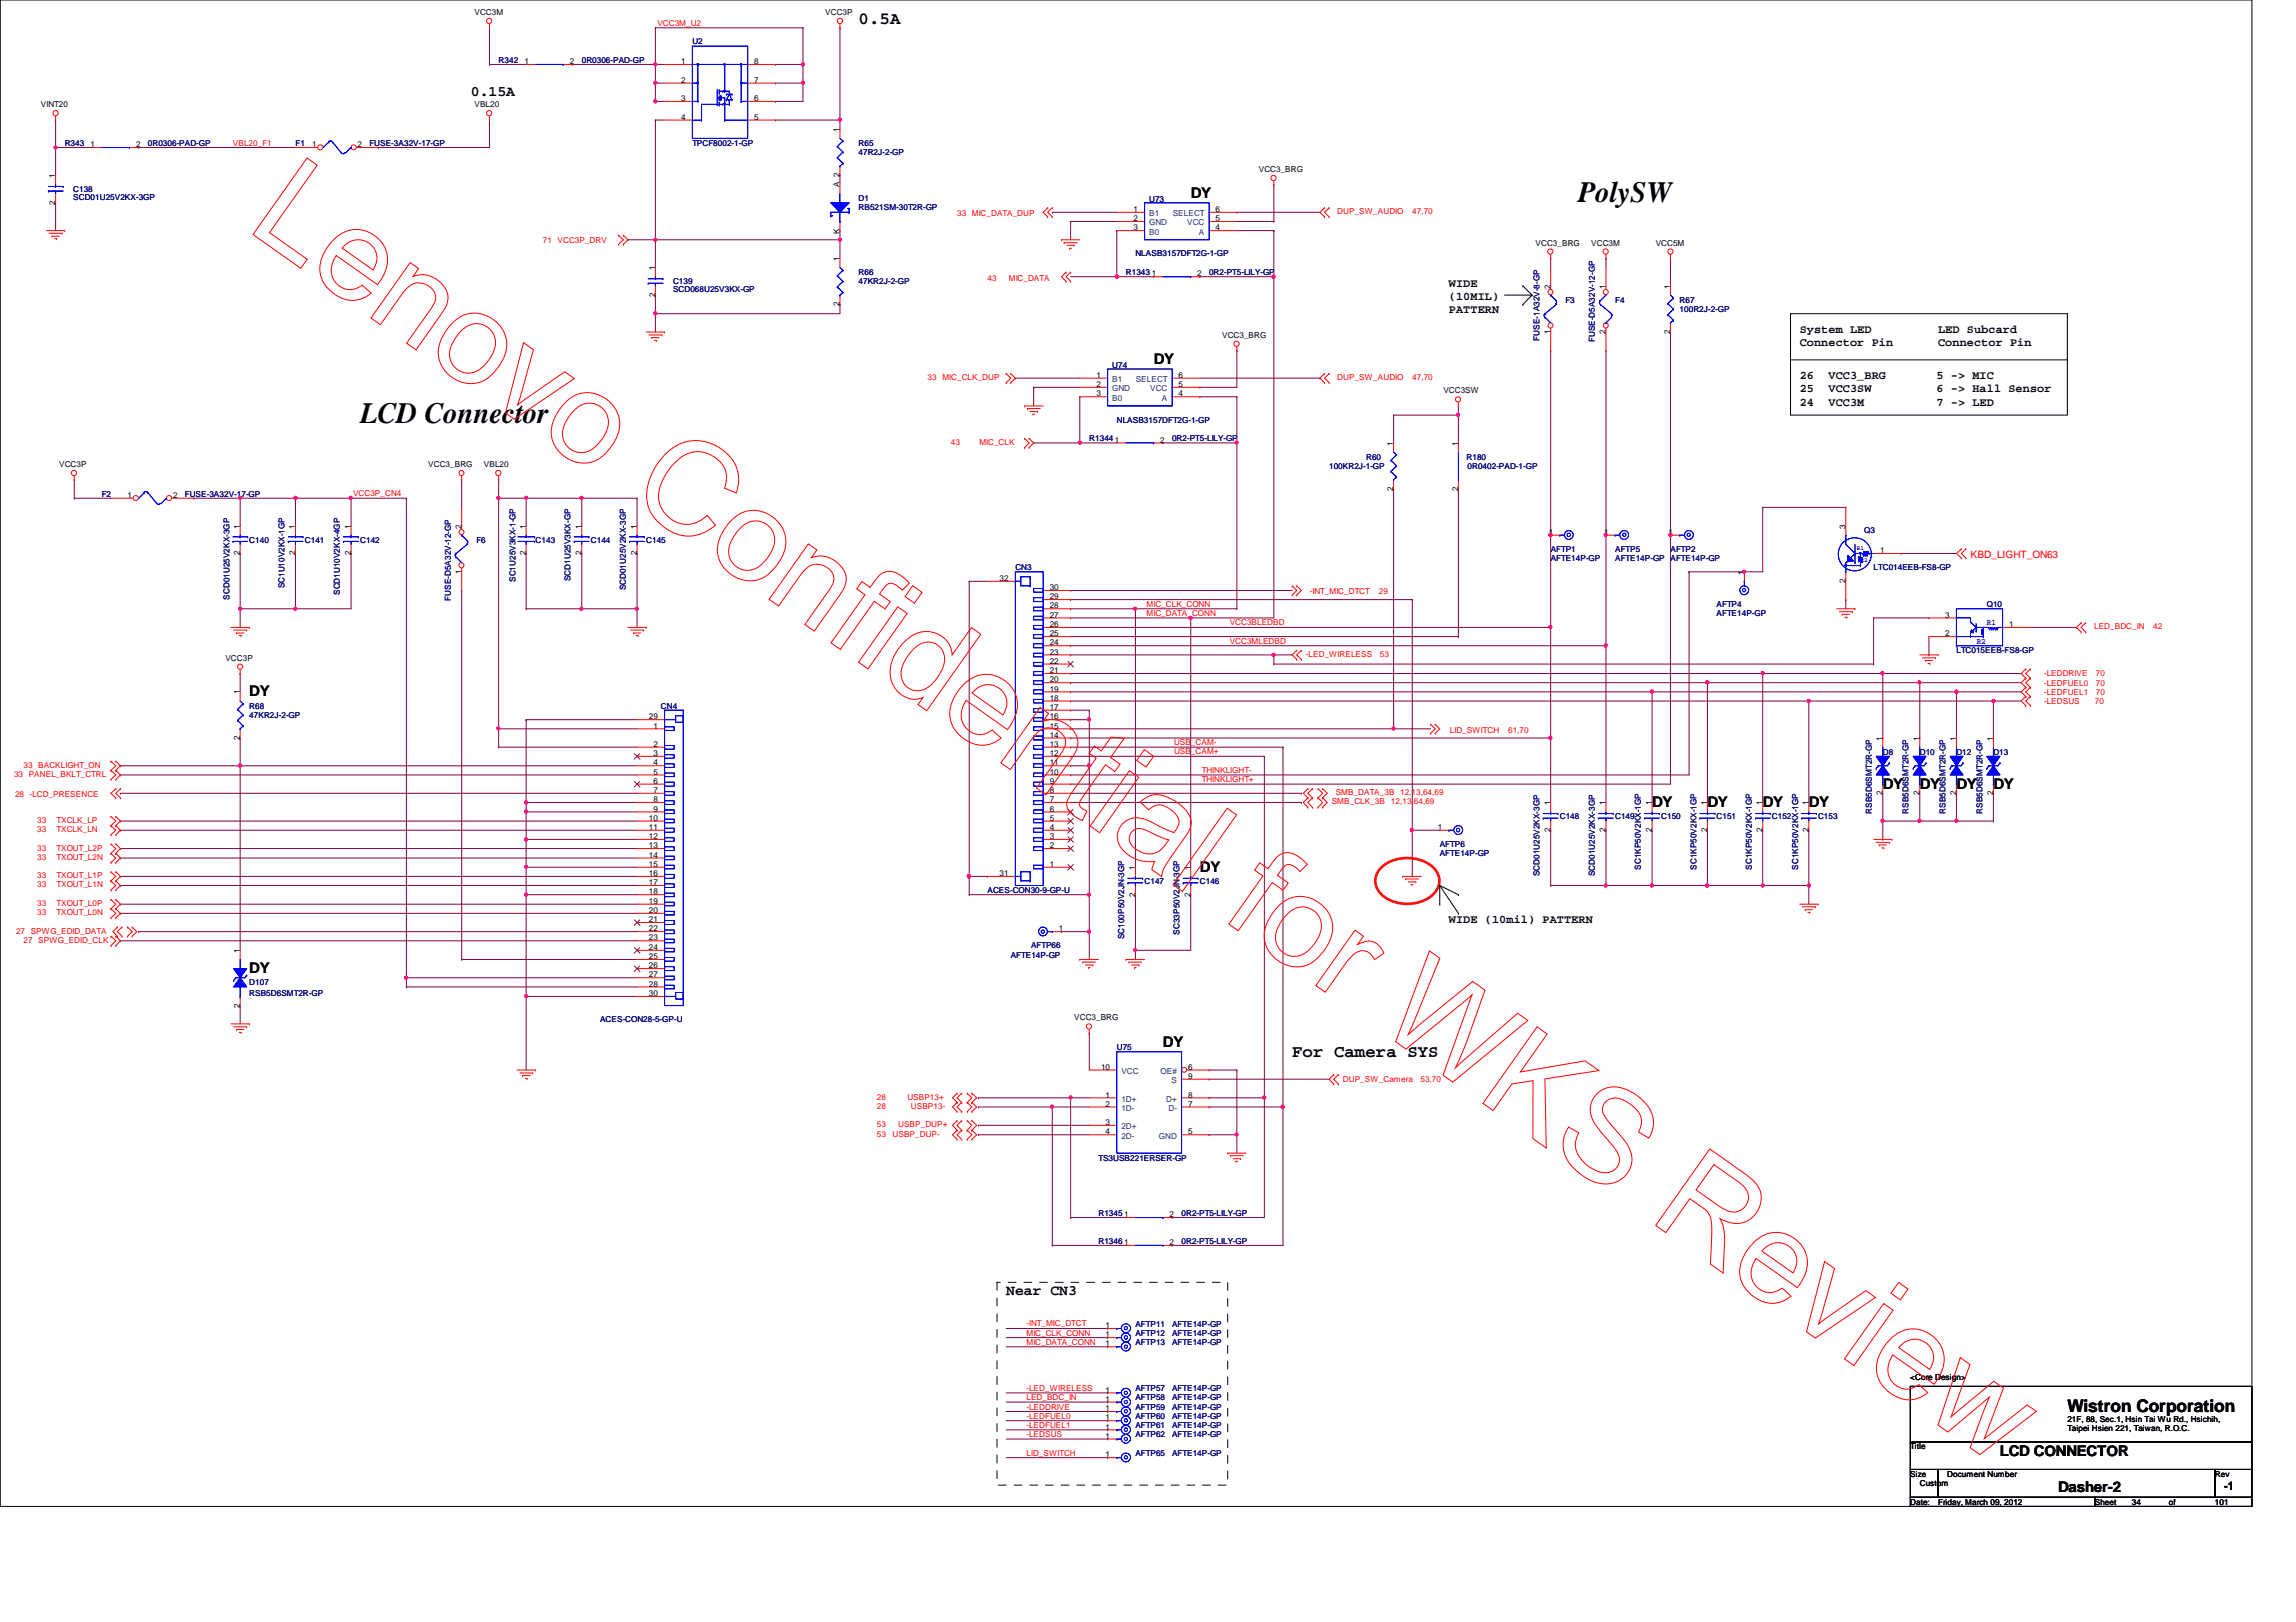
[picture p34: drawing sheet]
<svg xmlns="http://www.w3.org/2000/svg" width="297mm" height="210mm" viewBox="0 0 297 210" stroke-linecap="round" stroke-linejoin="round" font-family="sans-serif">
<defs><g id="words">
<g font-size="3.8">
<text x="204.2" y="26.1">PolySW</text>
<text x="46.6" y="54.8">LCD Connector</text>
</g>
<g font-size="2.2">
<text x="111.1" y="3">0.5A</text>
<text x="167.2" y="136.8">For Camera SYS</text>
<text x="267.5" y="182.7">Wistron Corporation</text>
</g>
<g font-size="1.9">
<text x="60.9" y="12.4">0.15A</text>
<text x="154" y="25.7">DY</text>
<text x="149.3" y="47.2">DY</text>
<text x="32.3" y="90.1">DY</text>
<text x="213.7" y="104.4">DY</text>
<text x="220.9" y="104.4">DY</text>
<text x="228" y="104.4">DY</text>
<text x="234" y="104.4">DY</text>
<text x="243.6" y="102.1">DY</text>
<text x="248.4" y="102.1">DY</text>
<text x="253.1" y="102.1">DY</text>
<text x="257.9" y="102.1">DY</text>
<text x="155.2" y="112.8">DY</text>
<text x="32.3" y="125.9">DY</text>
<text x="150.4" y="135.5">DY</text>
<text x="130.2" y="167.6">Near CN3</text>
<text x="258.7" y="188.5">LCD CONNECTOR</text>
<text x="266.3" y="193.1">Dasher-2</text>
</g>
<g font-size="1.5">
<text x="187.4" y="37.1">WIDE</text>
<text x="187.4" y="38.8">(10MIL)</text>
<text x="187.4" y="40.6">PATTERN</text>
<text x="232.8" y="43.1">System LED</text>
<text x="232.8" y="44.8">Connector Pin</text>
<text x="250.7" y="43.1">LED Subcard</text>
<text x="250.7" y="44.8">Connector Pin</text>
<text x="232.8" y="49">26</text>
<text x="232.8" y="50.8">25</text>
<text x="232.8" y="52.5">24</text>
<text x="236.6" y="49">VCC3_BRG</text>
<text x="236.6" y="50.8">VCC3SW</text>
<text x="236.6" y="52.5">VCC3M</text>
<text x="250.5" y="49">5 -&gt; MIC</text>
<text x="250.5" y="50.8">6 -&gt; Hall Sensor</text>
<text x="250.5" y="52.5">7 -&gt; LED</text>
<text x="187.4" y="119.5">WIDE (10mil) PATTERN</text>
<text x="287.7" y="192.8">-1</text>
</g>
<text font-size="1.3" fill="#f00" x="254.9" y="72.2">KBD_LIGHT_ON63</text>
<g font-size="1.1">
<text x="61.4" y="1.9">VCC3M</text>
<text x="106.8" y="1.9">VCC3P</text>
<text x="67.9" y="8.3">1</text>
<text x="73.7" y="8.3">2</text>
<text x="88.1" y="10.7">2</text>
<text x="88.1" y="8.3">1</text>
<text x="97.6" y="10.7">7</text>
<text x="97.6" y="8.3">8</text>
<text x="5.3" y="13.9">VINT20</text>
<text x="61.4" y="13.9">VBL20</text>
<text x="88.1" y="15.5">4</text>
<text x="88.1" y="13.1">3</text>
<text x="97.6" y="13.1">6</text>
<text x="97.6" y="15.5">5</text>
<text x="108.6" y="17.1" transform="rotate(-90 108.6 17.1)">1</text>
<text x="7.2" y="23" transform="rotate(-90 7.2 23)">1</text>
<text x="11.7" y="19">1</text>
<text x="17.6" y="19">2</text>
<text x="40.4" y="19">1</text>
<text x="46.3" y="19">2</text>
<text x="162.9" y="22.2">VCC3_BRG</text>
<text x="7.2" y="26.5" transform="rotate(-90 7.2 26.5)">2</text>
<text x="108.6" y="24.2" transform="rotate(-90 108.6 24.2)">A 2</text>
<text x="146.6" y="27.4">1</text>
<text x="146.6" y="28.6">2</text>
<text x="146.6" y="29.8">3</text>
<text x="157.3" y="29.8">4</text>
<text x="157.3" y="28.6">5</text>
<text x="157.3" y="27.4">6</text>
<text x="84.7" y="35" transform="rotate(-90 84.7 35)">1</text>
<text x="108.6" y="33.8" transform="rotate(-90 108.6 33.8)">1</text>
<text x="108.6" y="30.2" transform="rotate(-90 108.6 30.2)">K</text>
<text x="149" y="35.8">1</text>
<text x="154.9" y="35.8">2</text>
<text x="198.7" y="31.8">VCC3_BRG</text>
<text x="205.9" y="31.8">VCC3M</text>
<text x="214.2" y="31.8">VCC5M</text>
<text x="84.7" y="38.4" transform="rotate(-90 84.7 38.4)">2</text>
<text x="108.6" y="39.6" transform="rotate(-90 108.6 39.6)">2</text>
<text x="200.6" y="37.3" transform="rotate(-90 200.6 37.3)">2</text>
<text x="207.7" y="37.3" transform="rotate(-90 207.7 37.3)">1</text>
<text x="216.1" y="37.3" transform="rotate(-90 216.1 37.3)">1</text>
<text x="158.1" y="43.7">VCC3_BRG</text>
<text x="200.6" y="43.2" transform="rotate(-90 200.6 43.2)">1</text>
<text x="207.7" y="43.2" transform="rotate(-90 207.7 43.2)">2</text>
<text x="216.1" y="43.2" transform="rotate(-90 216.1 43.2)">2</text>
<text x="141.9" y="48.9">1</text>
<text x="141.9" y="50.1">2</text>
<text x="141.9" y="51.3">3</text>
<text x="152.5" y="51.3">4</text>
<text x="152.5" y="50.1">5</text>
<text x="152.5" y="48.9">6</text>
<text x="186.7" y="50.9">VCC3SW</text>
<text x="150.1" y="57.3">2</text>
<text x="180.3" y="57.7" transform="rotate(-90 180.3 57.7)">1</text>
<text x="188.6" y="57.7" transform="rotate(-90 188.6 57.7)">1</text>
<text x="7.7" y="60.4">VCC3P</text>
<text x="16.5" y="64.4">1</text>
<text x="22.4" y="64.4">2</text>
<text x="55.4" y="60.4">VCC3_BRG</text>
<text x="62.6" y="60.4">VBL20</text>
<text x="180.3" y="63.5" transform="rotate(-90 180.3 63.5)">2</text>
<text x="188.6" y="63.5" transform="rotate(-90 188.6 63.5)">2</text>
<text x="31" y="71.9" transform="rotate(-90 31 71.9)">2</text>
<text x="31" y="68.4" transform="rotate(-90 31 68.4)">1</text>
<text x="38.2" y="71.9" transform="rotate(-90 38.2 71.9)">2</text>
<text x="38.2" y="68.4" transform="rotate(-90 38.2 68.4)">1</text>
<text x="45.4" y="71.9" transform="rotate(-90 45.4 71.9)">2</text>
<text x="45.4" y="68.4" transform="rotate(-90 45.4 68.4)">1</text>
<text x="59.7" y="68.4" transform="rotate(-90 59.7 68.4)">2</text>
<text x="68" y="71.9" transform="rotate(-90 68 71.9)">2</text>
<text x="68" y="68.4" transform="rotate(-90 68 68.4)">1</text>
<text x="75.2" y="71.9" transform="rotate(-90 75.2 71.9)">2</text>
<text x="75.2" y="68.4" transform="rotate(-90 75.2 68.4)">1</text>
<text x="82.4" y="71.9" transform="rotate(-90 82.4 71.9)">2</text>
<text x="82.4" y="68.4" transform="rotate(-90 82.4 68.4)">1</text>
<text x="200.4" y="69.2">1</text>
<text x="207.5" y="69.2">1</text>
<text x="215.9" y="69.2">1</text>
<text x="238.8" y="68.4" transform="rotate(-90 238.8 68.4)">3</text>
<text x="243.2" y="71.6">1</text>
<text x="59.7" y="74.3" transform="rotate(-90 59.7 74.3)">1</text>
<text x="129.3" y="75.2">32</text>
<text x="135.8" y="77.6">29</text>
<text x="135.8" y="76.4">30</text>
<text x="225.6" y="74.4" transform="rotate(-90 225.6 74.4)">1</text>
<text x="238.8" y="75.4" transform="rotate(-90 238.8 75.4)">2</text>
<text x="135.8" y="83.5">24</text>
<text x="135.8" y="82.3">25</text>
<text x="135.8" y="81.2">26</text>
<text x="135.8" y="79.9">27</text>
<text x="135.8" y="78.7">28</text>
<text x="251.7" y="82.3">2</text>
<text x="251.7" y="79.9">3</text>
<text x="259.9" y="81.2">1</text>
<text x="29.2" y="85.5">VCC3P</text>
<text x="31" y="89.9" transform="rotate(-90 31 89.9)">1</text>
<text x="135.8" y="89.5">19</text>
<text x="135.8" y="88.3">20</text>
<text x="135.8" y="87.1">21</text>
<text x="135.8" y="85.9">22</text>
<text x="135.8" y="84.7">23</text>
<text x="31" y="95.8" transform="rotate(-90 31 95.8)">2</text>
<text x="83.9" y="93.1">29</text>
<text x="84.5" y="94.3">1</text>
<text x="135.8" y="95.5">14</text>
<text x="135.8" y="94.3">15</text>
<text x="135.8" y="93.1">16</text>
<text x="135.8" y="91.9">17</text>
<text x="135.8" y="90.7">18</text>
<text x="243.5" y="95.8" transform="rotate(-90 243.5 95.8)">1</text>
<text x="248.3" y="95.8" transform="rotate(-90 248.3 95.8)">1</text>
<text x="253.1" y="95.8" transform="rotate(-90 253.1 95.8)">1</text>
<text x="257.8" y="95.8" transform="rotate(-90 257.8 95.8)">1</text>
<text x="84.5" y="96.6">2</text>
<text x="84.5" y="97.8">3</text>
<text x="84.5" y="99.1">4</text>
<text x="84.5" y="100.2">5</text>
<text x="84.5" y="101.4">6</text>
<text x="135.8" y="101.4">9</text>
<text x="135.8" y="100.2">10</text>
<text x="135.8" y="99.1">11</text>
<text x="135.8" y="97.8">12</text>
<text x="135.8" y="96.6">13</text>
<text x="83.9" y="106.2">10</text>
<text x="83.9" y="107.4">11</text>
<text x="84.5" y="102.6">7</text>
<text x="84.5" y="103.8">8</text>
<text x="84.5" y="105">9</text>
<text x="135.8" y="107.4">4</text>
<text x="135.8" y="106.2">5</text>
<text x="135.8" y="105">6</text>
<text x="135.8" y="103.8">7</text>
<text x="135.8" y="102.6">8</text>
<text x="186" y="107.4">1</text>
<text x="200.6" y="107.7" transform="rotate(-90 200.6 107.7)">2</text>
<text x="200.6" y="104.2" transform="rotate(-90 200.6 104.2)">1</text>
<text x="207.7" y="107.7" transform="rotate(-90 207.7 107.7)">2</text>
<text x="207.7" y="104.2" transform="rotate(-90 207.7 104.2)">1</text>
<text x="213.7" y="107.7" transform="rotate(-90 213.7 107.7)">2</text>
<text x="213.7" y="104.2" transform="rotate(-90 213.7 104.2)">1</text>
<text x="220.8" y="107.7" transform="rotate(-90 220.8 107.7)">2</text>
<text x="220.8" y="104.2" transform="rotate(-90 220.8 104.2)">1</text>
<text x="228" y="107.7" transform="rotate(-90 228 107.7)">2</text>
<text x="228" y="104.2" transform="rotate(-90 228 104.2)">1</text>
<text x="234" y="107.7" transform="rotate(-90 234 107.7)">2</text>
<text x="234" y="104.2" transform="rotate(-90 234 104.2)">1</text>
<text x="243.5" y="102.9" transform="rotate(-90 243.5 102.9)">2</text>
<text x="248.3" y="102.9" transform="rotate(-90 248.3 102.9)">2</text>
<text x="253.1" y="102.9" transform="rotate(-90 253.1 102.9)">2</text>
<text x="257.8" y="102.9" transform="rotate(-90 257.8 102.9)">2</text>
<text x="83.9" y="108.6">12</text>
<text x="83.9" y="109.8">13</text>
<text x="83.9" y="111">14</text>
<text x="83.9" y="112.2">15</text>
<text x="83.9" y="113.4">16</text>
<text x="129.3" y="113.4">31</text>
<text x="135.8" y="112.2">1</text>
<text x="135.8" y="109.8">2</text>
<text x="135.8" y="108.6">3</text>
<text x="146.9" y="112.6" transform="rotate(-90 146.9 112.6)">1</text>
<text x="154" y="112.6" transform="rotate(-90 154 112.6)">1</text>
<text x="83.9" y="114.6">17</text>
<text x="83.9" y="115.7">18</text>
<text x="83.9" y="117">19</text>
<text x="83.9" y="118.2">20</text>
<text x="83.9" y="119.3">21</text>
<text x="146.9" y="116" transform="rotate(-90 146.9 116)">2</text>
<text x="154" y="116" transform="rotate(-90 154 116)">2</text>
<text x="31" y="123.3" transform="rotate(-90 31 123.3)">1</text>
<text x="83.9" y="120.5">22</text>
<text x="83.9" y="121.7">23</text>
<text x="83.9" y="122.9">24</text>
<text x="83.9" y="124.1">25</text>
<text x="83.9" y="125.3">26</text>
<text x="137" y="120.5">1</text>
<text x="31" y="130.4" transform="rotate(-90 31 130.4)">2</text>
<text x="83.9" y="126.5">27</text>
<text x="83.9" y="127.7">28</text>
<text x="83.9" y="128.9">30</text>
<text x="139" y="132">VCC3_BRG</text>
<text x="142.4" y="138.4">10</text>
<text x="143" y="142">1</text>
<text x="143" y="143.2">2</text>
<text x="153.7" y="138.4">6</text>
<text x="153.7" y="143.2">7</text>
<text x="153.7" y="142">8</text>
<text x="153.7" y="139.6">9</text>
<text x="143" y="145.6">3</text>
<text x="143" y="146.8">4</text>
<text x="153.7" y="146.8">5</text>
<text x="145.5" y="161.1">1</text>
<text x="145.5" y="157.5">1</text>
<text x="151.3" y="161.1">2</text>
<text x="151.3" y="157.5">2</text>
<text x="143" y="173.1">1</text>
<text x="143" y="171.9">1</text>
<text x="143" y="174.2">1</text>
<text x="247.1" y="178.6">&lt;Core Design&gt;</text>
<text x="143" y="180.2">1</text>
<text x="143" y="185">1</text>
<text x="143" y="181.4">1</text>
<text x="143" y="183.8">1</text>
<text x="143" y="182.6">1</text>
<text x="267.5" y="184">21F, 88, Sec.1, Hsin Tai Wu Rd., Hsichih,</text>
<text x="267.5" y="185.2">Taipei Hsien 221, Taiwan, R.O.C.</text>
<text x="143" y="186.2">1</text>
<text x="143" y="188.6">1</text>
<text x="247.1" y="187.6">Title</text>
<text x="247.1" y="191.1">Size</text>
<text x="251.9" y="191.1">Document Number</text>
<text x="286.6" y="191.1">Rev</text>
<text x="247.1" y="194.7">Date:</text>
<text x="248.4" y="192.3">Custom</text>
<text x="250.7" y="194.7">Friday, March 09, 2012</text>
<text x="271" y="194.7">Sheet</text>
<text x="275.8" y="194.7">34</text>
<text x="280.6" y="194.7">of</text>
<text x="286.6" y="194.7">101</text>
</g>
<g font-size="1.1" fill="#f00">
<text x="85" y="3.3">VCC3M_U2</text>
<text x="30.1" y="18.8">VBL20_F1</text>
<text x="123.8" y="27.9">33 MIC_DATA_DUP</text>
<text x="173" y="27.7">DUP_SW_AUDIO</text>
<text x="182.7" y="27.7">47,70</text>
<text x="70.2" y="31.4">71 VCC3P_DRV</text>
<text x="127.8" y="36.3">43</text>
<text x="130.5" y="36.3">MIC_DATA</text>
<text x="120" y="49.2">33 MIC_CLK_DUP</text>
<text x="173" y="49.2">DUP_SW_AUDIO</text>
<text x="182.7" y="49.2">47,70</text>
<text x="123" y="57.6">43</text>
<text x="126.7" y="57.6">MIC_CLK</text>
<text x="45.7" y="64.2">VCC3P_CN4</text>
<text x="169.5" y="76.9">-INT_MIC_DTCT</text>
<text x="178.4" y="76.9">29</text>
<text x="148.3" y="79.7">MIC_DATA_CONN</text>
<text x="148.3" y="78.5">MIC_CLK_CONN</text>
<text x="159.1" y="83.3">VCC3MLEDBD</text>
<text x="159.1" y="80.9">VCC3BLEDBD</text>
<text x="270.9" y="81.4">LED_BDC_IN</text>
<text x="278.6" y="81.4">42</text>
<text x="168.9" y="85">-LED_WIRELESS</text>
<text x="178.5" y="85">53</text>
<text x="264.5" y="88.7">-LEDFUEL0</text>
<text x="264.5" y="89.9">-LEDFUEL1</text>
<text x="264.5" y="87.5">-LEDDRIVE</text>
<text x="271.1" y="88.7">70</text>
<text x="271.1" y="89.9">70</text>
<text x="271.1" y="87.5">70</text>
<text x="187.6" y="94.8">LID_SWITCH</text>
<text x="195.1" y="94.8">61,70</text>
<text x="264.5" y="91.1">-LEDSUS</text>
<text x="271" y="91.1">70</text>
<text x="1.8" y="100.5">33 PANEL_BKLT_CTRL</text>
<text x="3" y="99.4">33 BACKLIGHT_ON</text>
<text x="151.9" y="96.4">USB_CAM-</text>
<text x="151.9" y="97.6">USB_CAM+</text>
<text x="155.5" y="101.2">THINKLIGHT+</text>
<text x="155.5" y="100">THINKLIGHT-</text>
<text x="1.9" y="103.2">28 -LCD_PRESENCE</text>
<text x="4.8" y="106.5">33</text>
<text x="4.8" y="107.7">33</text>
<text x="7.3" y="106.5">TXCLK_LP</text>
<text x="7.3" y="107.7">TXCLK_LN</text>
<text x="172.3" y="104.1">SMB_CLK_3B</text>
<text x="172.8" y="102.9">SMB_DATA_3B 12,13,64,69</text>
<text x="180" y="104.1">12,13,64,69</text>
<text x="4.8" y="110.1">33</text>
<text x="4.8" y="111.3">33</text>
<text x="4.8" y="113.7">33</text>
<text x="7.3" y="110.1">TXOUT_L2P</text>
<text x="7.3" y="111.3">TXOUT_L2N</text>
<text x="7.3" y="113.7">TXOUT_L1P</text>
<text x="4.8" y="114.9">33</text>
<text x="4.8" y="117.3">33</text>
<text x="4.8" y="118.4">33</text>
<text x="7.3" y="114.9">TXOUT_L1N</text>
<text x="7.3" y="117.3">TXOUT_L0P</text>
<text x="7.3" y="118.4">TXOUT_L0N</text>
<text x="2.1" y="120.8">27 SPWG_EDID_DATA</text>
<text x="3" y="122">27 SPWG_EDID_CLK</text>
<text x="113.5" y="143.5">28</text>
<text x="113.5" y="142.3">28</text>
<text x="117.4" y="142.3">USBP13+</text>
<text x="117.9" y="143.5">USBP13-</text>
<text x="173.7" y="140">DUP_SW_Camera</text>
<text x="183.8" y="140">53,70</text>
<text x="113.5" y="147.1">53</text>
<text x="113.5" y="145.9">53</text>
<text x="115.5" y="147.1">USBP_DUP-</text>
<text x="116.2" y="145.9">USBP_DUP+</text>
<text x="132.8" y="172.8">MIC_CLK_CONN</text>
<text x="132.8" y="171.7">-INT_MIC_DTCT</text>
<text x="132.8" y="174">MIC_DATA_CONN</text>
<text x="132.8" y="184.8">-LEDFUEL1</text>
<text x="132.8" y="186">-LEDSUS</text>
<text x="132.8" y="180">-LED_WIRELESS</text>
<text x="132.8" y="181.2">LED_BDC_IN</text>
<text x="132.8" y="182.4">-LEDDRIVE</text>
<text x="132.8" y="183.6">-LEDFUEL0</text>
<text x="132.8" y="188.4">LID_SWITCH</text>
</g>
<g font-size="1.1" fill="#000080">
<text x="89.6" y="5.8">U2</text>
<text x="64.5" y="8.1">R342</text>
<text x="75.3" y="8.1">0R0306-PAD-GP</text>
<text x="8.4" y="18.9">R343</text>
<text x="19.1" y="18.9">0R0306-PAD-GP</text>
<text x="38.2" y="18.9">F1</text>
<text x="47.8" y="18.9">FUSE-3A32V-17-GP</text>
<text x="89.6" y="18.9">TPCF8002-1-GP</text>
<text x="111.1" y="18.9">R65</text>
<text x="111.1" y="20.1">47R2J-2-GP</text>
<text x="9.5" y="24.8">C138</text>
<text x="9.5" y="25.9">SCD01U25V2KX-3GP</text>
<text x="111.1" y="26">D1</text>
<text x="111.1" y="27.2">RB521SM-30T2R-GP</text>
<text x="148.7" y="26.2">U73</text>
<text x="111.1" y="35.6">R66</text>
<text x="145.7" y="35.6">R1343</text>
<text x="146.9" y="33.2">NLASB3157DFT2G-1-GP</text>
<text x="156.4" y="35.6">0R2-PT5-LILY-GP</text>
<text x="87.1" y="36.8">C139</text>
<text x="87.1" y="37.8">SCD068U25V3KX-GP</text>
<text x="111.1" y="36.8">47KR2J-2-GP</text>
<text x="202.5" y="39.2">F3</text>
<text x="209" y="39.2">F4</text>
<text x="217.3" y="39.2">R67</text>
<text x="217.3" y="40.4">100R2J-2-GP</text>
<text x="143.9" y="47.7">U74</text>
<text x="199.2" y="44.1" transform="rotate(-90 199.2 44.1)">FUSE-1A32V-8-GP</text>
<text x="206.3" y="44.3" transform="rotate(-90 206.3 44.3)">FUSE-D5A32V-12-GP</text>
<text x="140.9" y="57.1">R13441</text>
<text x="144.5" y="54.7">NLASB3157DFT2G-1-GP</text>
<text x="151.6" y="57.1">0R2-PT5-LILY-GP</text>
<text x="176.7" y="59.5">R60</text>
<text x="189.7" y="59.5">R180</text>
<text x="13.2" y="64.3">F2</text>
<text x="23.9" y="64.3">FUSE-3A32V-17-GP</text>
<text x="172" y="60.7">100KR2J-1-GP</text>
<text x="189.9" y="60.7">0R0402-PAD-1-GP</text>
<text x="32.3" y="70.2">C140</text>
<text x="39.5" y="70.2">C141</text>
<text x="46.6" y="70.2">C142</text>
<text x="61.6" y="70.2">F6</text>
<text x="69.3" y="70.2">C143</text>
<text x="76.5" y="70.2">C144</text>
<text x="83.6" y="70.2">C145</text>
<text x="200.6" y="71.4">AFTP1</text>
<text x="209" y="71.4">AFTP5</text>
<text x="216.1" y="71.4">AFTP2</text>
<text x="241.2" y="69">Q3</text>
<text x="29.7" y="77.6" transform="rotate(-90 29.7 77.6)">SCD01U25V2KX-3GP</text>
<text x="36.8" y="76.2" transform="rotate(-90 36.8 76.2)">SC1U10V2KX-1GP</text>
<text x="44" y="77" transform="rotate(-90 44 77)">SCD1U10V2KX-4GP</text>
<text x="58.3" y="77.7" transform="rotate(-90 58.3 77.7)">FUSE-D5A32V-12-GP</text>
<text x="66.7" y="75.3" transform="rotate(-90 66.7 75.3)">SC1U25V3KX-1-GP</text>
<text x="73.8" y="75.2" transform="rotate(-90 73.8 75.2)">SCD1U25V3KX-GP</text>
<text x="81" y="76.4" transform="rotate(-90 81 76.4)">SCD01U25V2KX-3GP</text>
<text x="131.4" y="73.8">CN3</text>
<text x="200.6" y="72.6">AFTE14P-GP</text>
<text x="209" y="72.6">AFTE14P-GP</text>
<text x="216.1" y="72.6">AFTE14P-GP</text>
<text x="242.4" y="73.8">LTC014EEB-FS8-GP</text>
<text x="222.1" y="78.6">AFTP4</text>
<text x="222.1" y="79.8">AFTE14P-GP</text>
<text x="257" y="78.6">Q10</text>
<text x="253.1" y="84.5">LTC015EEB-FS8-GP</text>
<text x="32.3" y="91.7">R68</text>
<text x="32.3" y="92.9">47KR2J-2-GP</text>
<text x="85.5" y="91.7">CN4</text>
<text x="243.6" y="97.7">D8</text>
<text x="248.4" y="97.7">D10</text>
<text x="253.1" y="97.7">D12</text>
<text x="257.9" y="97.7">D13</text>
<text x="201.8" y="106">C148</text>
<text x="209" y="106">C149</text>
<text x="214.9" y="106">C150</text>
<text x="222.1" y="106">C151</text>
<text x="229.2" y="106">C152</text>
<text x="235.2" y="106">C153</text>
<text x="242.1" y="105.3" transform="rotate(-90 242.1 105.3)">RSB5D6SMT2R-GP</text>
<text x="246.9" y="105.3" transform="rotate(-90 246.9 105.3)">RSB5D6SMT2R-GP</text>
<text x="251.7" y="105.3" transform="rotate(-90 251.7 105.3)">RSB5D6SMT2R-GP</text>
<text x="256.5" y="105.3" transform="rotate(-90 256.5 105.3)">RSB5D6SMT2R-GP</text>
<text x="186.3" y="109.6">AFTP6</text>
<text x="186.3" y="110.8">AFTE14P-GP</text>
<text x="199.2" y="113.4" transform="rotate(-90 199.2 113.4)">SCD01U25V2KX-3GP</text>
<text x="206.3" y="113.4" transform="rotate(-90 206.3 113.4)">SCD01U25V2KX-3GP</text>
<text x="212.3" y="112.6" transform="rotate(-90 212.3 112.6)">SC1KP50V2KX-1GP</text>
<text x="219.5" y="112.6" transform="rotate(-90 219.5 112.6)">SC1KP50V2KX-1GP</text>
<text x="226.6" y="112.6" transform="rotate(-90 226.6 112.6)">SC1KP50V2KX-1GP</text>
<text x="232.6" y="112.6" transform="rotate(-90 232.6 112.6)">SC1KP50V2KX-1GP</text>
<text x="127.8" y="115.6">ACES-CON30-9-GP-U</text>
<text x="148.1" y="114.4">C147</text>
<text x="155.2" y="114.4">C146</text>
<text x="130.8" y="124">AFTE14P-GP</text>
<text x="133.4" y="122.7">AFTP66</text>
<text x="145.5" y="121.5" transform="rotate(-90 145.5 121.5)">SC100P50V2JN-3GP</text>
<text x="152.6" y="120.9" transform="rotate(-90 152.6 120.9)">SC33P50V2JN-3GP</text>
<text x="32.3" y="127.5">D107</text>
<text x="32.3" y="128.9">RSB5D6SMT2R-GP</text>
<text x="77.6" y="132.3">ACES-CON28-5-GP-U</text>
<text x="144.5" y="135.9">U75</text>
<text x="142.1" y="150.2">TS3USB221ERSER-GP</text>
<text x="142.1" y="161">R1346</text>
<text x="142.1" y="157.4">R1345</text>
<text x="152.9" y="161">0R2-PT5-LILY-GP</text>
<text x="152.9" y="157.4">0R2-PT5-LILY-GP</text>
<text x="146.9" y="172.9">AFTP12</text>
<text x="146.9" y="171.7">AFTP11</text>
<text x="151.6" y="172.9">AFTE14P-GP</text>
<text x="151.6" y="171.7">AFTE14P-GP</text>
<text x="146.9" y="174.1">AFTP13</text>
<text x="151.6" y="174.1">AFTE14P-GP</text>
<text x="146.9" y="180">AFTP57</text>
<text x="146.9" y="184.8">AFTP61</text>
<text x="146.9" y="181.2">AFTP58</text>
<text x="146.9" y="183.6">AFTP60</text>
<text x="146.9" y="182.4">AFTP59</text>
<text x="151.6" y="180">AFTE14P-GP</text>
<text x="151.6" y="184.8">AFTE14P-GP</text>
<text x="151.6" y="181.2">AFTE14P-GP</text>
<text x="151.6" y="183.6">AFTE14P-GP</text>
<text x="151.6" y="182.4">AFTE14P-GP</text>
<text x="146.9" y="186">AFTP62</text>
<text x="146.9" y="188.4">AFTP65</text>
<text x="151.6" y="186">AFTE14P-GP</text>
<text x="151.6" y="188.4">AFTE14P-GP</text>
</g>
<g font-size="1.1" fill="#004080">
<text x="148.7" y="28">B1</text>
<text x="148.7" y="29.2">GND</text>
<text x="151.7" y="28">SELECT</text>
<text x="153.6" y="29.2">VCC</text>
<text x="148.7" y="30.4">B0</text>
<text x="155.1" y="30.4">A</text>
<text x="143.9" y="49.4">B1</text>
<text x="143.9" y="50.6">GND</text>
<text x="143.9" y="51.9">B0</text>
<text x="146.9" y="49.4">SELECT</text>
<text x="148.8" y="50.6">VCC</text>
<text x="150.3" y="51.9">A</text>
<text x="145.1" y="142.6">1D+</text>
<text x="145.1" y="143.8">1D-</text>
<text x="145.1" y="139">VCC</text>
<text x="150.2" y="139">OE#</text>
<text x="150.9" y="142.6">D+</text>
<text x="151.2" y="143.8">D-</text>
<text x="151.6" y="140.2">S</text>
<text x="145.1" y="146.1">2D+</text>
<text x="145.1" y="147.4">2D-</text>
<text x="149.9" y="147.4">GND</text>
</g>
<g font-size="1.1" fill="#00f">
<text x="255.7" y="83.3">R2</text>
<text x="257" y="80.9">R1</text>
</g>
<g font-size=".8" fill="#00f">
<text x="240.2" y="71.1">R1</text>
<text x="240.7" y="72.8">R2</text>
</g>
</g></defs>
<path d="M0 0h291.3v194.9h-291.3z" fill="none" stroke="#000" stroke-width=".13"/>
<path d="M25.1 64.5h.1M25.1 64.5h6M38.2 64.5h.1M38.2 64.5h7.2M38.2 64.5v3.5M45.4 64.5h.1M45.4 64.5v3.5" fill="none" stroke="#800040" stroke-width=".13"/>
<path d="M38.1 64.3h.3v.1v.2h-.2h-.1z" fill-rule="evenodd" fill="#f0f"/>
<path d="M38.1 64.3h.3v.1v.2h-.2h-.1z" fill="none" stroke="#f0f" stroke-width=".13"/>
<path d="M31.1 64.5h.1M31.1 78.8h.1M31.1 64.5v3.5M31.1 78.8v2.4" fill="none" stroke="#800040" stroke-width=".13"/>
<path d="M30.9 78.6h.3l.1 .2-.1 .1-.1 .1-.2-.1z" fill-rule="evenodd" fill="#f0f"/>
<path d="M30.9 78.6h.3l.1 .2-.1 .1-.1 .1-.2-.1z" fill="none" stroke="#f0f" stroke-width=".13"/>
<path d="M38.2 78.8h.1M38.2 71.6h.1M38.2 71.6v7.2M45.4 71.6h.1M45.4 71.6v7.2h-7.2" fill="none" stroke="#800040" stroke-width=".13"/>
<path d="M38.1 78.6h.3v.2v.1l-.2 .1-.1-.1z" fill-rule="evenodd" fill="#f0f"/>
<path d="M38.1 78.6h.3v.2v.1l-.2 .1-.1-.1z" fill="none" stroke="#f0f" stroke-width=".13"/>
<path d="M9.6 64.5h.1M9.6 62.1h.1M9.6 64.5h4.7M9.6 62.1v2.4M31.1 64.5h.1M31.1 64.5h7.1" fill="none" stroke="#800040" stroke-width=".13"/>
<path d="M30.9 64.3h.3l.1 .1-.1 .2h-.1h-.2z" fill-rule="evenodd" fill="#f0f"/>
<path d="M30.9 64.3h.3l.1 .1-.1 .2h-.1h-.2z" fill="none" stroke="#f0f" stroke-width=".13"/>
<path d="M31.1 71.6h.1M31.1 78.8h.1M31.1 71.6v7.2M31.1 78.8h7.1M68.1 64.5h.1M68.1 64.5v3.5M75.3 64.5h.1M75.3 64.5h7.1" fill="none" stroke="#800040" stroke-width=".13"/>
<path d="M75.1 64.3h.3v.1v.2h-.2h-.1z" fill-rule="evenodd" fill="#f0f"/>
<path d="M75.1 64.3h.3v.1v.2h-.2h-.1z" fill="none" stroke="#f0f" stroke-width=".13"/>
<path d="M75.3 64.5h.1M75.3 78.8h.1M75.3 64.5v3.5M82.4 64.5h.1M82.4 71.6h.1M82.4 64.5v3.5M82.4 71.6v7.2h-7.1" fill="none" stroke="#800040" stroke-width=".13"/>
<path d="M82.2 78.6h.3l.1 .2-.1 .1-.1 .1-.2-.1z" fill-rule="evenodd" fill="#f0f"/>
<path d="M82.2 78.6h.3l.1 .2-.1 .1-.1 .1-.2-.1z" fill="none" stroke="#f0f" stroke-width=".13"/>
<path d="M75.1 78.6h.3v.2v.1l-.2 .1-.1-.1z" fill-rule="evenodd" fill="#f0f"/>
<path d="M75.1 78.6h.3v.2v.1l-.2 .1-.1-.1z" fill="none" stroke="#f0f" stroke-width=".13"/>
<path d="M68.1 71.6h.1M68.1 78.8h.1M68.1 64.5h.1M68.1 71.6v7.2M68.1 64.5h7.2M75.3 71.6h.1M75.3 71.6v7.2h-7.2" fill="none" stroke="#800040" stroke-width=".13"/>
<path d="M67.9 64.3h.3l.1 .1-.1 .2h-.1h-.2z" fill-rule="evenodd" fill="#f0f"/>
<path d="M67.9 64.3h.3l.1 .1-.1 .2h-.1h-.2z" fill="none" stroke="#f0f" stroke-width=".13"/>
<path d="M59.7 62.1h.1M59.7 62.1v3.6M64.5 64.5h.1M64.5 64.5h3.6M82.4 78.8h.1M82.4 78.8v2.4M68.1 105.1h.1M68.1 105.1h14.3" fill="none" stroke="#800040" stroke-width=".13"/>
<path d="M67.9 104.9h.3l.1 .1-.1 .2h-.1h-.2z" fill-rule="evenodd" fill="#f0f"/>
<path d="M67.9 104.9h.3l.1 .1-.1 .2h-.1h-.2z" fill="none" stroke="#f0f" stroke-width=".13"/>
<path d="M68.1 105.1h.1M68.1 108.6h.1M68.1 105.1v7.1M68.1 108.6h14.3" fill="none" stroke="#800040" stroke-width=".13"/>
<path d="M67.9 108.5h.3l.1 .1-.1 .2h-.1h-.2z" fill-rule="evenodd" fill="#f0f"/>
<path d="M67.9 108.5h.3l.1 .1-.1 .2h-.1h-.2z" fill="none" stroke="#f0f" stroke-width=".13"/>
<path d="M68.1 112.2h.1M68.1 112.2h14.3M68.1 112.2v3.6" fill="none" stroke="#800040" stroke-width=".13"/>
<path d="M67.9 112h.3l.1 .2-.1 .1-.1 .1-.2-.1z" fill-rule="evenodd" fill="#f0f"/>
<path d="M67.9 112h.3l.1 .2-.1 .1-.1 .1-.2-.1z" fill="none" stroke="#f0f" stroke-width=".13"/>
<path d="M68.1 115.8h.1M68.1 115.8h14.3M68.1 128.9h.1M68.1 128.9v9.6" fill="none" stroke="#800040" stroke-width=".13"/>
<path d="M67.9 128.8h.3l.1 .1-.1 .1-.1 .1-.2-.1z" fill-rule="evenodd" fill="#f0f"/>
<path d="M67.9 128.8h.3l.1 .1-.1 .1-.1 .1-.2-.1z" fill="none" stroke="#f0f" stroke-width=".13"/>
<path d="M64.5 64.5h.1M64.5 64.5v29.8M64.5 94.3h.1M64.5 96.7h.1M64.5 94.3h17.9M64.5 96.7h17.9" fill="none" stroke="#800040" stroke-width=".13"/>
<path d="M64.3 94.1h.3l.1 .2-.1 .1-.1 .1-.2-.1z" fill-rule="evenodd" fill="#f0f"/>
<path d="M64.3 94.1h.3l.1 .2-.1 .1-.1 .1-.2-.1z" fill="none" stroke="#f0f" stroke-width=".13"/>
<path d="M64.3 64.3h.3l.1 .1-.1 .2h-.1h-.2z" fill-rule="evenodd" fill="#f0f"/>
<path d="M64.3 64.3h.3l.1 .1-.1 .2h-.1h-.2z" fill="none" stroke="#f0f" stroke-width=".13"/>
<path d="M59.7 76.4h.1M59.7 76.4v47.8M64.5 62.1h.1M64.5 62.1v2.4M52.6 127.7h.1M52.6 126.5h.1M52.6 127.7h29.8M52.6 126.5h29.8" fill="none" stroke="#800040" stroke-width=".13"/>
<path d="M52.4 126.4h.3v.1v.2h-.2h-.1z" fill-rule="evenodd" fill="#f0f"/>
<path d="M52.4 126.4h.3v.1v.2h-.2h-.1z" fill="none" stroke="#f0f" stroke-width=".13"/>
<g fill="none" stroke="#800040" stroke-width=".13">
<path d="M52.6 64.5h.1M52.6 64.5v63.2M31.1 99.1h.1M31.1 99.1v23.9M15.6 106.3h.1M15.6 107.4h.1M15.6 109.8h.1M15.6 111h.1M15.6 113.4h.1M15.6 114.6h.1M15.6 117h.1M15.6 118.2h.1"/>
<path d="M15.6 106.3h66.8M15.6 107.4h66.8M15.6 109.8h66.8M15.6 111h66.8M15.6 113.4h66.8M15.6 114.6h66.8M15.6 117h66.8M15.6 118.2h66.8M15.6 121.8h.1M15.6 121.8h66.8M17.9 120.6h.1M17.9 120.6h64.5"/>
<path d="M52.6 126.5h.1"/>
</g>
<path d="M30.9 98.9h.3l.1 .2-.1 .1-.1 .1-.2-.1z" fill-rule="evenodd" fill="#f0f"/>
<path d="M30.9 98.9h.3l.1 .2-.1 .1-.1 .1-.2-.1z" fill="none" stroke="#f0f" stroke-width=".13"/>
<path d="M7.2 19.1h.1M7.2 19.1v3.6M15.6 99.1h.1M31.1 95.5h.1M31.1 87.2h.1M31.1 95.5v3.6h-15.5M31.1 87.2v2.3" fill="none" stroke="#800040" stroke-width=".13"/>
<path d="M7 18.9h.3l.1 .2-.1 .1-.1 .1-.2-.1z" fill-rule="evenodd" fill="#f0f"/>
<path d="M7 18.9h.3l.1 .2-.1 .1-.1 .1-.2-.1z" fill="none" stroke="#f0f" stroke-width=".13"/>
<path d="M7.2 19.1h.1M7.2 15.5h.1M7.2 19.1h4.8M7.2 15.5v3.6M7.2 26.2h.1M7.2 26.2v3.6M182.7 107.4h.1M182.7 107.4v6" fill="none" stroke="#800040" stroke-width=".13"/>
<path d="M182.5 107.2h.3l.1 .2-.1 .2-.1 .1-.2-.1z" fill-rule="evenodd" fill="#f0f"/>
<path d="M182.5 107.2h.3l.1 .2-.1 .2-.1 .1-.2-.1z" fill="none" stroke="#f0f" stroke-width=".13"/>
<path d="M138.5 96.7h.1M138.5 97.9h.1M138.5 96.7h27.5M138.5 97.9h25.1M164.8 84.8h.1M164.8 84.8h2.4" fill="none" stroke="#800040" stroke-width=".13"/>
<path d="M164.6 84.6h.3l.1 .2-.1 .1-.1 .1-.2-.1z" fill-rule="evenodd" fill="#f0f"/>
<path d="M164.6 84.6h.3l.1 .2-.1 .1-.1 .1-.2-.1z" fill="none" stroke="#f0f" stroke-width=".13"/>
<path d="M180.3 94.3h.1M180.3 94.3h4.8" fill="none" stroke="#800040" stroke-width=".13"/>
<path d="M180.1 94.1h.3l.1 .2-.1 .1-.1 .1-.2-.1z" fill-rule="evenodd" fill="#f0f"/>
<path d="M180.1 94.1h.3l.1 .2-.1 .1-.1 .1-.2-.1z" fill="none" stroke="#f0f" stroke-width=".13"/>
<path d="M200.6 33.4h.1M200.6 33.4v1.2M207.8 33.4h.1M207.8 33.4v1.2M200.6 45.4h.1M200.6 45.4v23.9M200.6 95.5h.1M200.6 95.5v8.3" fill="none" stroke="#800040" stroke-width=".13"/>
<path d="M200.4 95.3h.3l.1 .2-.1 .1-.1 .1-.2-.1z" fill-rule="evenodd" fill="#f0f"/>
<path d="M200.4 95.3h.3l.1 .2-.1 .1-.1 .1-.2-.1z" fill="none" stroke="#f0f" stroke-width=".13"/>
<path d="M207.8 69.3h.1M207.8 69.3v14.3" fill="none" stroke="#800040" stroke-width=".13"/>
<path d="M207.6 69.1h.3v.1v.2h-.2h-.1z" fill-rule="evenodd" fill="#f0f"/>
<path d="M207.6 69.1h.3v.1v.2h-.2h-.1z" fill="none" stroke="#f0f" stroke-width=".13"/>
<g fill="none" stroke="#800040" stroke-width=".13">
<path d="M246 71.6h.1M246 71.6h7.1M138.5 90.7h.1M138.5 87.2h.1M138.5 88.3h.1M138.5 89.5h.1M138.5 83.6h.1M138.5 90.7h95.5M138.5 87.2h89.5M138.5 88.3h82.4M138.5 89.5h75.2M138.5 83.6h69.3"/>
<path d="M207.8 83.6h.1M207.8 83.6v20.2"/>
</g>
<path d="M207.6 83.4h.3v.1v.2l-.2 .1-.1-.1z" fill-rule="evenodd" fill="#f0f"/>
<path d="M207.6 83.4h.3v.1v.2l-.2 .1-.1-.1z" fill="none" stroke="#f0f" stroke-width=".13"/>
<path d="M213.7 89.5h.1M213.7 89.5v14.3" fill="none" stroke="#800040" stroke-width=".13"/>
<path d="M213.5 89.3h.3l.1 .2-.1 .2h-.1h-.2z" fill-rule="evenodd" fill="#f0f"/>
<path d="M213.5 89.3h.3l.1 .2-.1 .2h-.1h-.2z" fill="none" stroke="#f0f" stroke-width=".13"/>
<path d="M253.1 89.5h.1M253.1 89.5h8.4" fill="none" stroke="#800040" stroke-width=".13"/>
<path d="M253 89.3h.2l.1 .2-.1 .2h-.1h-.1z" fill-rule="evenodd" fill="#f0f"/>
<path d="M253 89.3h.2l.1 .2-.1 .2h-.1h-.1z" fill="none" stroke="#f0f" stroke-width=".13"/>
<path d="M200.6 107.4h.1M200.6 114.6h.1M200.6 107.4v7.2M200.6 114.6h7.2M213.7 107.4h.1M213.7 107.4v7.2" fill="none" stroke="#800040" stroke-width=".13"/>
<path d="M213.5 114.4h.3l.1 .2-.1 .1-.1 .1-.2-.1z" fill-rule="evenodd" fill="#f0f"/>
<path d="M213.5 114.4h.3l.1 .2-.1 .1-.1 .1-.2-.1z" fill="none" stroke="#f0f" stroke-width=".13"/>
<path d="M220.9 88.3h.1M220.9 88.3v15.5M207.8 107.4h.1M207.8 107.4v7.2M213.7 114.6h.1M213.7 114.6h7.2" fill="none" stroke="#800040" stroke-width=".13"/>
<path d="M220.7 88.2h.3l.1 .1-.1 .1-.2 .1-.1-.1z" fill-rule="evenodd" fill="#f0f"/>
<path d="M220.7 88.2h.3l.1 .1-.1 .1-.2 .1-.1-.1z" fill="none" stroke="#f0f" stroke-width=".13"/>
<path d="M248.4 88.3h.1M248.4 88.3h13.1" fill="none" stroke="#800040" stroke-width=".13"/>
<path d="M248.2 88.2h.3v.1v.1l-.2 .1-.1-.1z" fill-rule="evenodd" fill="#f0f"/>
<path d="M248.2 88.2h.3v.1v.1l-.2 .1-.1-.1z" fill="none" stroke="#f0f" stroke-width=".13"/>
<path d="M228 87.2h.1M228 87.2v16.6" fill="none" stroke="#800040" stroke-width=".13"/>
<path d="M227.9 87h.3l.1 .1-.1 .2h-.2h-.1z" fill-rule="evenodd" fill="#f0f"/>
<path d="M227.9 87h.3l.1 .1-.1 .2h-.2h-.1z" fill="none" stroke="#f0f" stroke-width=".13"/>
<path d="M243.6 87.2h.1M243.6 87.2h17.9" fill="none" stroke="#800040" stroke-width=".13"/>
<path d="M243.4 87h.3l.1 .1-.1 .2h-.2h-.1z" fill-rule="evenodd" fill="#f0f"/>
<path d="M243.4 87h.3l.1 .1-.1 .2h-.2h-.1z" fill="none" stroke="#f0f" stroke-width=".13"/>
<path d="M234 90.7h.1M234 90.7v13.1" fill="none" stroke="#800040" stroke-width=".13"/>
<path d="M233.9 90.6h.3v.1v.2h-.2h-.1z" fill-rule="evenodd" fill="#f0f"/>
<path d="M233.9 90.6h.3v.1v.2h-.2h-.1z" fill="none" stroke="#f0f" stroke-width=".13"/>
<path d="M257.9 90.7h.1M257.9 90.7h3.6" fill="none" stroke="#800040" stroke-width=".13"/>
<path d="M257.7 90.6h.3l.1 .1-.1 .2h-.1h-.2z" fill-rule="evenodd" fill="#f0f"/>
<path d="M257.7 90.6h.3l.1 .1-.1 .2h-.1h-.2z" fill="none" stroke="#f0f" stroke-width=".13"/>
<path d="M234 114.6h.1M234 114.6v2.4" fill="none" stroke="#800040" stroke-width=".13"/>
<path d="M233.9 114.4h.3v.2v.1l-.2 .1-.1-.1z" fill-rule="evenodd" fill="#f0f"/>
<path d="M233.9 114.4h.3v.2v.1l-.2 .1-.1-.1z" fill="none" stroke="#f0f" stroke-width=".13"/>
<path d="M228 114.6h.1M228 114.6h6" fill="none" stroke="#800040" stroke-width=".13"/>
<path d="M227.9 114.4h.3l.1 .2-.1 .1-.2 .1-.1-.1z" fill-rule="evenodd" fill="#f0f"/>
<path d="M227.9 114.4h.3l.1 .2-.1 .1-.2 .1-.1-.1z" fill="none" stroke="#f0f" stroke-width=".13"/>
<path d="M220.9 114.6h.1M228 107.4h.1M228 107.4v7.2h-7.1" fill="none" stroke="#800040" stroke-width=".13"/>
<path d="M220.7 114.4h.3l.1 .2-.1 .1-.2 .1-.1-.1z" fill-rule="evenodd" fill="#f0f"/>
<path d="M220.7 114.4h.3l.1 .2-.1 .1-.2 .1-.1-.1z" fill="none" stroke="#f0f" stroke-width=".13"/>
<path d="M207.8 114.6h.1M207.8 114.6h5.9M220.9 107.4h.1M220.9 107.4v7.2" fill="none" stroke="#800040" stroke-width=".13"/>
<path d="M207.6 114.4h.3v.2v.1l-.2 .1-.1-.1z" fill-rule="evenodd" fill="#f0f"/>
<path d="M207.6 114.4h.3v.2v.1l-.2 .1-.1-.1z" fill="none" stroke="#f0f" stroke-width=".13"/>
<path d="M146.9 115.8h.1M146.9 115.8v7.2M234 107.4h.1M234 107.4v7.2M146.9 123h.1M146.9 123h7.1" fill="none" stroke="#800040" stroke-width=".13"/>
<path d="M146.7 122.8h.3l.1 .1-.1 .2h-.1h-.2z" fill-rule="evenodd" fill="#f0f"/>
<path d="M146.7 122.8h.3l.1 .1-.1 .2h-.1h-.2z" fill="none" stroke="#f0f" stroke-width=".13"/>
<path d="M146.9 78.8h.1M146.9 78.8v33.4M154 80h.1M154 80v32.2M146.9 123h.1M146.9 123v1.2" fill="none" stroke="#800040" stroke-width=".13"/>
<path d="M153.9 79.8h.2l.1 .2-.1 .1-.1 .1-.1-.1z" fill-rule="evenodd" fill="#f0f"/>
<path d="M153.9 79.8h.2l.1 .2-.1 .1-.1 .1-.1-.1z" fill="none" stroke="#f0f" stroke-width=".13"/>
<g fill="none" stroke="#800040" stroke-width=".13">
<path d="M216.1 33.4h.1M216.1 33.4v3.6M207.8 45.4h.1M207.8 45.4v23.9M216.1 43h.1M216.1 43v58.5h-77.6M138.5 80h.1M138.5 78.8h.1M138.5 77.6h.1M138.5 80h15.5M138.5 78.8h8.4M138.5 77.6h44.2"/>
<path d="M182.7 77.6h.1M182.7 77.6v29.8M216.1 69.3h.1M138.5 99.1h.1M138.5 95.5h.1M138.5 95.5h62.1M140.9 93.1h.1M140.9 93.1v6h-2.4M138.5 101.5h.1M138.5 100.3h.1M138.5 100.3h80M154 115.8h.1"/>
<path d="M154 115.8v7.2M182.7 107.4h.1M182.7 107.4h3.6M140.9 120.6h.1M140.9 120.6v3.6"/>
</g>
<path d="M216 69.1h.2l.1 .1-.1 .2h-.1h-.1z" fill-rule="evenodd" fill="#f0f"/>
<path d="M216 69.1h.2l.1 .1-.1 .2h-.1h-.1z" fill="none" stroke="#f0f" stroke-width=".13"/>
<g fill="none" stroke="#800040" stroke-width=".13">
<path d="M17.9 19.1h.1M17.9 19.1h20.3M49 19.1h.1M63.3 15.5h.1M63.3 15.5v3.6h-14.3M45.4 64.5h.1M45.4 64.5h7.2M218.5 74h.1M218.5 74v26.3M31.1 99.1h.1M31.1 99.1h51.3M64.5 94.3h.1"/>
<path d="M64.5 94.3v2.4M200.6 81.2h.1M200.6 81.2v14.3M15.6 102.7h.1M15.6 100.3h.1M15.6 102.7h66.8M15.6 100.3h66.8M140.9 115.8h.1M140.9 115.8v4.8"/>
</g>
<path d="M45.2 64.3h.3l.1 .1-.1 .2h-.1h-.2z" fill-rule="evenodd" fill="#f0f"/>
<path d="M45.2 64.3h.3l.1 .1-.1 .2h-.1h-.2z" fill="none" stroke="#f0f" stroke-width=".13"/>
<path d="M68.1 103.8h.1M68.1 103.8h14.3M68.1 103.8v1.3M59.7 124.2h.1M59.7 124.2h22.7" fill="none" stroke="#800040" stroke-width=".13"/>
<path d="M67.9 103.7h.3l.1 .1-.1 .2-.1 .1-.2-.1z" fill-rule="evenodd" fill="#f0f"/>
<path d="M67.9 103.7h.3l.1 .1-.1 .2-.1 .1-.2-.1z" fill="none" stroke="#f0f" stroke-width=".13"/>
<path d="M138.5 91.9h.1M138.5 93.1h.1M138.5 91.9h2.4M138.5 93.1h2.4" fill="none" stroke="#800040" stroke-width=".13"/>
<path d="M140.7 92.9h.3l.1 .2-.1 .1-.1 .1-.2-.1z" fill-rule="evenodd" fill="#f0f"/>
<path d="M140.7 92.9h.3l.1 .2-.1 .1-.1 .1-.2-.1z" fill="none" stroke="#f0f" stroke-width=".13"/>
<path d="M138.5 81.2h62.1M140.9 91.9h.1M140.9 91.9v1.2M200.6 81.2h.1" fill="none" stroke="#800040" stroke-width=".13"/>
<path d="M200.4 81h.3l.1 .2-.1 .1-.1 .1-.2-.1z" fill-rule="evenodd" fill="#f0f"/>
<path d="M200.4 81h.3l.1 .2-.1 .1-.1 .1-.2-.1z" fill="none" stroke="#f0f" stroke-width=".13"/>
<path d="M200.6 69.3h.1M200.6 69.3v11.9" fill="none" stroke="#800040" stroke-width=".13"/>
<path d="M200.4 69.1h.3l.1 .1-.1 .2h-.1h-.2z" fill-rule="evenodd" fill="#f0f"/>
<path d="M200.4 69.1h.3l.1 .1-.1 .2h-.1h-.2z" fill="none" stroke="#f0f" stroke-width=".13"/>
<path d="M68.1 93.1h.1M68.1 93.1h14.3M68.1 115.8h.1M68.1 115.8v13.1M68.1 128.9h.1M68.1 128.9h14.3" fill="none" stroke="#800040" stroke-width=".13"/>
<path d="M67.9 115.6h.3l.1 .2-.1 .1-.1 .1-.2-.1z" fill-rule="evenodd" fill="#f0f"/>
<path d="M67.9 115.6h.3l.1 .2-.1 .1-.1 .1-.2-.1z" fill="none" stroke="#f0f" stroke-width=".13"/>
<path d="M137.3 120.6h.1M137.3 120.6h3.6" fill="none" stroke="#800040" stroke-width=".13"/>
<path d="M140.7 120.4h.3l.1 .2-.1 .1-.1 .1-.2-.1z" fill-rule="evenodd" fill="#f0f"/>
<path d="M140.7 120.4h.3l.1 .2-.1 .1-.1 .1-.2-.1z" fill="none" stroke="#f0f" stroke-width=".13"/>
<path d="M218.5 74h.1M218.5 74h7.2M125.4 115.8h.1M125.4 115.8h15.5" fill="none" stroke="#800040" stroke-width=".13"/>
<path d="M140.7 115.6h.3l.1 .2-.1 .1-.1 .1-.2-.1z" fill-rule="evenodd" fill="#f0f"/>
<path d="M140.7 115.6h.3l.1 .2-.1 .1-.1 .1-.2-.1z" fill="none" stroke="#f0f" stroke-width=".13"/>
<path d="M140.9 99.1h.1M140.9 99.1v16.7" fill="none" stroke="#800040" stroke-width=".13"/>
<path d="M140.7 98.9h.3l.1 .2-.1 .1-.1 .1-.2-.1z" fill-rule="evenodd" fill="#f0f"/>
<path d="M140.7 98.9h.3l.1 .2-.1 .1-.1 .1-.2-.1z" fill="none" stroke="#f0f" stroke-width=".13"/>
<path d="M125.4 75.2h.1M125.4 75.2v40.6M125.4 75.2h2.4M125.4 113.4h.1M125.4 113.4h2.4M127.8 113.4h.1" fill="none" stroke="#800040" stroke-width=".13"/>
<path d="M125.2 113.2h.3l.1 .2-.1 .1-.2 .1-.1-.1z" fill-rule="evenodd" fill="#f0f"/>
<path d="M125.2 113.2h.3l.1 .2-.1 .1-.2 .1-.1-.1z" fill="none" stroke="#f0f" stroke-width=".13"/>
<path d="M100.3 13.1h.1M103.9 10.8h.1M103.9 10.8v2.3h-3.6" fill="none" stroke="#800040" stroke-width=".13"/>
<path d="M103.7 10.6h.3l.1 .1-.1 .1-.1 .1-.2-.1z" fill-rule="evenodd" fill="#f0f"/>
<path d="M103.7 10.6h.3l.1 .1-.1 .1-.1 .1-.2-.1z" fill="none" stroke="#f0f" stroke-width=".13"/>
<path d="M74 8.3h.1M84.8 3.6h.1M84.8 3.6v4.7h-10.8M100.3 15.5h.1M100.3 15.5h8.4M108.7 3.6h.1M108.7 15.5h.1M108.7 3.6v13.1" fill="none" stroke="#800040" stroke-width=".13"/>
<path d="M108.5 15.3h.3l.1 .2-.1 .1-.1 .1-.2-.1z" fill-rule="evenodd" fill="#f0f"/>
<path d="M108.5 15.3h.3l.1 .2-.1 .1-.1 .1-.2-.1z" fill="none" stroke="#f0f" stroke-width=".13"/>
<path d="M103.9 8.3h.1M103.9 8.3v2.5" fill="none" stroke="#800040" stroke-width=".13"/>
<path d="M103.7 8.2h.3l.1 .1-.1 .2-.1 .1-.2-.1z" fill-rule="evenodd" fill="#f0f"/>
<path d="M103.7 8.2h.3l.1 .1-.1 .2-.1 .1-.2-.1z" fill="none" stroke="#f0f" stroke-width=".13"/>
<path d="M84.8 8.3h.1M84.8 8.3h1.2M100.3 8.3h.1M100.3 8.3h3.6M108.7 31h.1M108.7 22.7h.1M108.7 29.8h.1M108.7 22.7v1.2M108.7 29.8v3.6" fill="none" stroke="#800040" stroke-width=".13"/>
<path d="M84.6 8.2h.3l.1 .1-.1 .2-.1 .1-.2-.1z" fill-rule="evenodd" fill="#f0f"/>
<path d="M84.6 8.2h.3l.1 .1-.1 .2-.1 .1-.2-.1z" fill="none" stroke="#f0f" stroke-width=".13"/>
<path d="M84.8 15.5h.1M84.8 3.6h.1M84.8 15.5h1.2M84.8 15.5v19.1M84.8 3.6h19.1M103.9 3.6h.1M103.9 3.6v4.7M81.2 31h.1M81.2 31h27.5M84.8 38.2h.1M84.8 31h.1M84.8 38.2v2.4" fill="none" stroke="#800040" stroke-width=".13"/>
<path d="M108.5 30.9h.3l.1 .1-.1 .2h-.1h-.2z" fill-rule="evenodd" fill="#f0f"/>
<path d="M108.5 30.9h.3l.1 .1-.1 .2h-.1h-.2z" fill="none" stroke="#f0f" stroke-width=".13"/>
<path d="M84.6 30.9h.3l.1 .1-.1 .2h-.1h-.2z" fill-rule="evenodd" fill="#f0f"/>
<path d="M84.6 30.9h.3l.1 .1-.1 .2h-.1h-.2z" fill="none" stroke="#f0f" stroke-width=".13"/>
<path d="M108.7 39.4h.1M108.7 39.4v1.2h-23.9M84.8 40.6h.1" fill="none" stroke="#800040" stroke-width=".13"/>
<path d="M84.6 40.4h.3l.1 .2-.1 .1-.1 .1-.2-.1z" fill-rule="evenodd" fill="#f0f"/>
<path d="M84.6 40.4h.3l.1 .2-.1 .1-.1 .1-.2-.1z" fill="none" stroke="#f0f" stroke-width=".13"/>
<path d="M84.8 10.8h.1M84.8 10.8v2.3M100.3 10.8h.1M100.3 10.8h3.6M84.8 40.6h.1M84.8 40.6v2.4" fill="none" stroke="#800040" stroke-width=".13"/>
<path d="M84.6 13h.3l.1 .1-.1 .2h-.1h-.2z" fill-rule="evenodd" fill="#f0f"/>
<path d="M84.6 13h.3l.1 .1-.1 .2h-.1h-.2z" fill="none" stroke="#f0f" stroke-width=".13"/>
<path d="M84.6 10.6h.3l.1 .1-.1 .1-.1 .1-.2-.1z" fill-rule="evenodd" fill="#f0f"/>
<path d="M84.6 10.6h.3l.1 .1-.1 .1-.1 .1-.2-.1z" fill="none" stroke="#f0f" stroke-width=".13"/>
<g fill="none" stroke="#800040" stroke-width=".13">
<path d="M63.3 8.3h.1M63.3 3.6h.1M63.3 8.3h4.8M63.3 3.6v4.7M84.8 10.8h.1M84.8 13.1h.1M84.8 10.8h1.2M84.8 13.1h1.2M136.1 27.5h.1M136.1 27.5h8.4M138.5 28.7h.1M138.5 28.7v2.3"/>
<path d="M138.5 28.7h6M138.5 35.8h6M144.5 29.8h.1M144.5 35.8h.1M144.5 29.8v6M160 28.7h4.8M164.8 28.7h.1M164.8 23.9h.1M164.8 23.9v4.8"/>
</g>
<path d="M144.3 35.6h.3l.1 .2-.1 .1-.1 .1-.2-.1z" fill-rule="evenodd" fill="#f0f"/>
<path d="M144.3 35.6h.3l.1 .2-.1 .1-.1 .1-.2-.1z" fill="none" stroke="#f0f" stroke-width=".13"/>
<path d="M164.8 35.8h.1M164.8 35.8v44.2" fill="none" stroke="#800040" stroke-width=".13"/>
<path d="M164.6 35.6h.3l.1 .2-.1 .1-.1 .1-.2-.1z" fill-rule="evenodd" fill="#f0f"/>
<path d="M164.6 35.6h.3l.1 .2-.1 .1-.1 .1-.2-.1z" fill="none" stroke="#f0f" stroke-width=".13"/>
<g fill="none" stroke="#800040" stroke-width=".13">
<path d="M160 29.8h4.8M164.8 29.8h.1M133.7 50.1h.1M133.7 57.3h.1M133.7 57.3h10.8M133.7 50.1h6M133.7 50.1v2.4M139.7 51.4h.1M139.7 57.3h.1M139.7 51.4v5.9M150.4 57.3h.1M155.2 51.4h.1"/>
<path d="M155.2 50.1h.1M155.2 51.4h4.8M160 51.4h.1M160 45.4h.1M160 51.4v5.9h-9.6M160 45.4v4.7h-4.8"/>
</g>
<path d="M139.5 57.1h.3l.1 .2-.1 .1-.1 .1-.2-.1z" fill-rule="evenodd" fill="#f0f"/>
<path d="M139.5 57.1h.3l.1 .2-.1 .1-.1 .1-.2-.1z" fill="none" stroke="#f0f" stroke-width=".13"/>
<path d="M131.4 48.9h.1M131.4 48.9h8.3M160 57.3v21.5M160 78.8h.1" fill="none" stroke="#800040" stroke-width=".13"/>
<path d="M159.8 57.1h.3l.1 .2-.1 .1-.1 .1-.2-.1z" fill-rule="evenodd" fill="#f0f"/>
<path d="M159.8 57.1h.3l.1 .2-.1 .1-.1 .1-.2-.1z" fill="none" stroke="#f0f" stroke-width=".13"/>
<path d="M146.9 78.8h.1M146.9 78.8h13.1" fill="none" stroke="#800040" stroke-width=".13"/>
<path d="M146.7 78.6h.3l.1 .2-.1 .1-.1 .1-.2-.1z" fill-rule="evenodd" fill="#f0f"/>
<path d="M146.7 78.6h.3l.1 .2-.1 .1-.1 .1-.2-.1z" fill="none" stroke="#f0f" stroke-width=".13"/>
<g fill="none" stroke="#800040" stroke-width=".13">
<path d="M84.8 8.3h.1M84.8 8.3v2.5M144.5 35.8h4.8M149.3 35.8h.1M155.2 35.8h.1M164.8 29.8h.1M164.8 29.8v6h-9.6M138.5 76.4h.1M138.5 76.4h28.7M154 80h.1M154 80h10.8M68.1 93.1h.1"/>
<path d="M68.1 93.1v10.7M138.5 82.4h50.2M188.7 82.4h.1M140.9 133.7h.1M140.9 133.7v4.8M138.5 142.1h.1M138.5 142.1h2.4"/>
</g>
<path d="M138.4 141.9h.2l.1 .1-.1 .2h-.1h-.1z" fill-rule="evenodd" fill="#f0f"/>
<path d="M138.4 141.9h.2l.1 .1-.1 .2h-.1h-.1z" fill="none" stroke="#f0f" stroke-width=".13"/>
<path d="M136.1 143.3h.1M136.1 143.3h4.8" fill="none" stroke="#800040" stroke-width=".13"/>
<path d="M135.9 143.1h.3l.1 .1-.1 .2-.1 .1-.2-.1z" fill-rule="evenodd" fill="#f0f"/>
<path d="M135.9 143.1h.3l.1 .1-.1 .2-.1 .1-.2-.1z" fill="none" stroke="#f0f" stroke-width=".13"/>
<path d="M126.6 145.6h.1M126.6 146.9h.1M126.6 145.6h14.3M126.6 146.9h14.3M156.4 146.9h.1M156.4 146.9h3.6M160 146.9h.1M160 146.9v2.3" fill="none" stroke="#800040" stroke-width=".13"/>
<path d="M159.8 146.7h.3l.1 .1-.1 .1-.1 .1-.2-.1z" fill-rule="evenodd" fill="#f0f"/>
<path d="M159.8 146.7h.3l.1 .1-.1 .1-.1 .1-.2-.1z" fill="none" stroke="#f0f" stroke-width=".13"/>
<path d="M166 96.7h.1M166 96.7v46.6M156.4 138.5h.1M156.4 138.5h3.6M160 138.5h.1M160 138.5v8.4" fill="none" stroke="#800040" stroke-width=".13"/>
<path d="M165.8 143.1h.3l.1 .1-.1 .2-.2 .1-.1-.1z" fill-rule="evenodd" fill="#f0f"/>
<path d="M165.8 143.1h.3l.1 .1-.1 .2-.2 .1-.1-.1z" fill="none" stroke="#f0f" stroke-width=".13"/>
<path d="M163.6 97.9h.1M163.6 97.9v44.2h-7.2M156.4 143.3h.1M156.4 142.1h.1M156.4 143.3h9.6" fill="none" stroke="#800040" stroke-width=".13"/>
<path d="M163.4 141.9h.3l.1 .1-.1 .2h-.1h-.2z" fill-rule="evenodd" fill="#f0f"/>
<path d="M163.4 141.9h.3l.1 .1-.1 .2h-.1h-.2z" fill="none" stroke="#f0f" stroke-width=".13"/>
<g fill="none" stroke="#800040" stroke-width=".13">
<path d="M225.7 74h.1M228 65.7h.1M228 65.7v8.3h-2.3M228 65.7h10.8M238.8 65.7h.1M31.1 130.1h.1M31.1 130.1v2.4M126.6 142.1h.1M126.6 143.3h.1M126.6 142.1h11.9M126.6 143.3h9.5M136.1 143.3h.1"/>
<path d="M136.1 143.3v17.9M138.5 142.1h.1M138.5 157.6h.1M138.5 142.1v15.5M138.5 157.6h7.2M151.6 157.6h.1M163.6 142.1h.1M163.6 142.1v15.5h-12M166 143.3h.1M166 143.3v17.9h-14.4M136.1 161.2h.1M136.1 161.2h9.6"/>
<path d="M151.6 161.2h.1"/>
</g>
<path d="M225.5 73.8h.3v.2v.1l-.2 .1-.1-.1z" fill-rule="evenodd" fill="#f0f"/>
<path d="M225.5 73.8h.3v.2v.1l-.2 .1-.1-.1z" fill="none" stroke="#f0f" stroke-width=".13"/>
<g fill="none" stroke="#800040" stroke-width=".13">
<path d="M160 27.5h.1M160 27.5h10.8M155.2 48.9h15.6M170.8 48.9h.1M238.8 77.6h.1M238.8 77.6v1.2M213.7 89.5h.1M213.7 89.5h39.4v6M220.9 88.3h.1M220.9 88.3h27.5v7.2M228 87.2h.1M228 87.2h15.6v8.3"/>
<path d="M234 90.7h.1M234 90.7h23.9v4.8M243.6 95.5h.1M248.4 95.5h.1M253.1 95.5h.1M257.9 95.5h.1M243.6 106.3h.1M243.6 102.7v3.6M243.6 106.3h4.8M248.4 106.3h.1M248.4 102.7v3.6M156.4 139.7h.1"/>
<path d="M156.4 139.7h15.6"/>
</g>
<path d="M248.2 106.1h.3v.1v.2h-.2h-.1z" fill-rule="evenodd" fill="#f0f"/>
<path d="M248.2 106.1h.3v.1v.2h-.2h-.1z" fill="none" stroke="#f0f" stroke-width=".13"/>
<path d="M243.4 106.1h.3l.1 .1-.1 .2h-.2h-.1z" fill-rule="evenodd" fill="#f0f"/>
<path d="M243.4 106.1h.3l.1 .1-.1 .2h-.2h-.1z" fill="none" stroke="#f0f" stroke-width=".13"/>
<path d="M243.6 108.6h.1M243.6 106.3v2.3M248.4 106.3h4.7M253.1 106.3h.1" fill="none" stroke="#800040" stroke-width=".13"/>
<path d="M253 106.1h.2l.1 .1-.1 .2h-.1h-.1z" fill-rule="evenodd" fill="#f0f"/>
<path d="M253 106.1h.2l.1 .1-.1 .2h-.1h-.1z" fill="none" stroke="#f0f" stroke-width=".13"/>
<path d="M180.3 53.7h.1M180.3 53.7h8.4M188.7 53.7h.1M188.7 52.5v1.2M253.1 106.3h.1M253.1 102.7v3.6M253.1 106.3h4.8M257.9 102.7h.1M257.9 106.3h.1M257.9 102.7v3.6" fill="none" stroke="#800040" stroke-width=".13"/>
<path d="M188.5 53.5h.3v.2v.2h-.2h-.1z" fill-rule="evenodd" fill="#f0f"/>
<path d="M188.5 53.5h.3v.2v.2h-.2h-.1z" fill="none" stroke="#f0f" stroke-width=".13"/>
<g fill="none" stroke="#800040" stroke-width=".13">
<path d="M180.3 57.3h.1M180.3 53.7v3.6M188.7 57.3h.1M188.7 53.7v3.6M180.3 63.3v31M188.7 63.3v19.1M242.4 80h.1M242.4 80v5.9M242.4 80h7.2M249.6 80h.1M138.5 94.3h.1M138.5 84.8h.1"/>
<path d="M138.5 94.3h41.8M138.5 84.8h26.3v1.1M164.8 85.9h.1M164.8 85.9h77.6M180.3 94.3h.1M188.7 82.4h.1M242.4 85.9h.1M249.6 84.8h.1M249.6 82.4v2.4M262.7 81.2h5.9M268.6 81.2h.1M138.5 102.7h29.9"/>
<path d="M138.5 103.8h29.9M168.4 102.7h.1M168.4 103.8h.1M130.2 173.1h13.1M130.2 174.3h13.1M130.2 171.9h13.1M143.3 173.1h.1M143.3 174.3h.1M143.3 171.9h.1M130.2 185h13.1M130.2 186.2h13.1M130.2 188.6h13.1"/>
<path d="M130.2 180.3h13.1M130.2 181.4h13.1M130.2 182.7h13.1M130.2 183.9h13.1M143.3 185h.1M143.3 186.2h.1M143.3 188.6h.1M143.3 180.3h.1M143.3 181.4h.1M143.3 182.7h.1M143.3 183.9h.1"/>
</g>
<g fill="none" stroke="#f00" stroke-width=".13">
<path d="M7.2 15.5h.1M7.2 15v.5M12 19.1h1.2M16.8 19.1h1.1M63.3 15.5h.1M63.3 3.6h.1M63.3 3.1v.5M63.3 15v.5M108.7 3.6h.1M108.7 3.1v.5M6 29.8h2.4M6.3 30.2h1.7"/>
<path d="M6.7 30.6h.1M6.7 30.6h1M7.1 30.9h.2M7.3 30.9h.1M8 30.2h.1M8.4 29.8h.1M80 31.6h.1M80 30.4h.1M80 30.4l.6 .6-.6 .6M80.6 30.4h.1M80.6 31.6h.1M80.6 30.4l.6 .6-.6 .6"/>
<path d="M135.5 26.9h.1M135.5 28.1h.1M135.5 26.9l-.5 .6 .5 .6M136.1 26.9h.1M136.1 28.1h.1M136.1 26.9l-.6 .6 .6 .6M137.3 31h.1M137.3 31h2.4M137.7 31.4h.1M137.7 31.4h1.7M137.9 35.2h.1M137.9 36.4h.1"/>
<path d="M137.9 35.2l-.6 .6 .6 .6M138 31.7h1M138.4 32.1h.1M138.4 32.1h.2M138.5 35.2h.1M138.5 36.4h.1M138.5 35.2l-.6 .6 .6 .6M139 31.7h.1M164.8 23.9h.1M164.8 23.4v.5M171.4 26.9h.1M171.4 28.1h.1"/>
<path d="M171.4 26.9l-.6 .6 .6 .6M172 28.1h.1M172 26.9h.1M172 26.9l-.6 .6 .6 .6M200.6 33.4h.1M200.6 32.9v.5M207.8 33.4h.1M207.8 32.9v.5M216.1 33.4h.1M216.1 32.9v.5M83.6 43h2.4M83.9 43.3h1.7"/>
<path d="M84.3 43.7h.1M84.3 43.7h1M84.7 44.1h.2M84.9 44.1h.1M85.6 43.3h.1M86 43h.1M130.2 49.5h.1M130.2 48.3h.1M130.2 48.3l.6 .6-.6 .6M130.8 48.3h.1M130.8 49.5h.1M130.8 48.3l.6 .6-.6 .6"/>
<path d="M132.5 52.5h.1M132.5 57.9h.1M132.5 56.7h.1M132.5 52.5h2.5M132.5 56.7l.6 .6-.6 .6M132.9 52.9h.1M132.9 52.9h1.7M133.1 56.7h.1M133.1 57.9h.1M133.1 56.7l.6 .6-.6 .6M133.3 53.3h.9M133.6 53.6h.1"/>
<path d="M133.6 53.6h.3M134.2 53.3h.1M160 45.4h.1M160 44.9v.5M171.4 48.3h.1M171.4 49.5h.1M171.4 48.3l-.6 .6 .6 .6M172 49.5h.1M172 48.3h.1M172 48.3l-.6 .6 .6 .6M188.7 52.5h.1M188.7 52.1v.4"/>
<path d="M9.6 62.1h.1M9.6 61.6v.5M59.7 62.1h.1M59.7 61.6v.5M64.5 62.1h.1M64.5 61.6v.5M167.2 75.8h.1M167.2 77h.1M167.2 75.8l.6 .6-.6 .6M167.8 75.8h.1M167.8 77h.1M167.8 75.8l.6 .6-.6 .6"/>
<path d="M237.6 78.8h2.4M238 79.2h1.6M238.3 79.5h.1M238.3 79.5h1M238.7 79.9h.2M238.8 65.7v3.6M238.8 74v3.6M238.9 79.9h.1M239.6 79.2h.1M240 78.8h.1M242.4 71.6h3.6M253.7 71h.1"/>
<path d="M253.7 72.2h.1M253.7 71l-.6 .6 .6 .6M254.3 72.2h.1M254.3 71h.1M254.3 71l-.6 .6 .6 .6M14.3 99.7h.1M14.3 98.5h.1M14.3 98.5l.7 .6-.7 .6M14.3 99.7l.7 .6-.7 .6M15 98.5h.1M15 99.7h.1M15 98.5l.6 .6-.6 .6"/>
<path d="M15 99.7l.6 .6-.6 .6M29.9 81.2h2.4M30.2 81.5h1.7M30.6 81.9h.1M30.6 81.9h.9M30.9 82.3h.3M31.1 87.2h.1M31.1 86.7v.5M31.1 89.5v1.2M31.1 94.3v1.2M31.2 82.3h.1M31.9 81.5h.1"/>
<path d="M32.3 81.2h.1M81.2 81.2h2.4M81.6 81.5h1.7M82 81.9h.1M82 81.9h.9M82.3 82.3h.2M82.5 82.3h.1M83.3 81.5h.1M83.6 81.2h.1M167.8 84.2h.1M167.8 85.3h.1M167.8 84.2l-.6 .6 .6 .5"/>
<path d="M168.4 85.3h.1M168.4 84.2h.1M168.4 84.2l-.6 .6 .6 .5M185.1 93.7h.1M185.1 94.9h.1M185.1 93.7l.6 .6-.6 .6M185.7 93.7h.1M185.7 94.9h.1M185.7 93.7l.6 .6-.6 .6M248.4 84.8h2.3M248.7 85.1h1.7M249.1 85.5h.1"/>
<path d="M249.1 85.5h.9M249.4 85.9h.3M249.7 85.9h.1M250.4 85.1h.1M250.7 84.8h.1M262.1 90.1h.1M262.1 91.3h.1M262.1 87.8h.1M262.1 88.9h.1M262.1 86.6h.1M262.1 90.1l-.6 .6 .6 .6M262.1 87.8l-.6 .5 .6 .6"/>
<path d="M262.1 88.9l-.6 .6 .6 .6M262.1 86.6l-.6 .6 .6 .6M262.7 91.3h.1M262.7 90.1h.1M262.7 88.9h.1M262.7 87.8h.1M262.7 86.6h.1M262.7 90.1l-.6 .6 .6 .6M262.7 87.8l-.6 .5 .6 .6M262.7 88.9l-.6 .6 .6 .6M262.7 86.6l-.6 .6 .6 .6M269.2 80.6h.1"/>
<path d="M269.2 81.8h.1M269.2 80.6l-.6 .6 .6 .6M269.8 81.8h.1M269.8 80.6h.1M269.8 80.6l-.6 .6 .6 .6M14.3 106.8h.1M14.3 105.7h.1M14.3 108h.1M14.3 110.4h.1M14.3 109.2h.1M14.3 111.6h.1M14.3 114h.1"/>
<path d="M14.3 112.8h.1M14.3 115.2h.1M14.3 100.9h.1M14.3 117.6h.1M14.3 116.4h.1M14.3 118.8h.1M14.3 105.7l.7 .6-.7 .5M14.3 106.8l.7 .6-.7 .6M14.3 109.2l.7 .6-.7 .6M14.3 110.4l.7 .6-.7 .6M14.3 112.8l.7 .6-.7 .6M14.3 114l.7 .6-.7 .6"/>
<path d="M14.3 116.4l.7 .6-.7 .6M14.3 117.6l.7 .6-.7 .6M15 105.7h.1M15 106.8h.1M15 108h.1M15 109.2h.1M15 110.4h.1M15 111.6h.1M15 112.8h.1M15 114h.1M15 115.2h.1M15 102.1h.1"/>
<path d="M15 103.3h.1M15 100.9h.1M15 116.4h.1M15 117.6h.1M15 118.8h.1M15 105.7l.6 .6-.6 .5M15 106.8l.6 .6-.6 .6M15 109.2l.6 .6-.6 .6M15 110.4l.6 .6-.6 .6M15 112.8l.6 .6-.6 .6M15 114l.6 .6-.6 .6M15 102.1l-.7 .6 .7 .6"/>
<path d="M15 116.4l.6 .6-.6 .6M15 117.6l.6 .6-.6 .6M15.2 120h.1M15.2 120l-.6 .6 .6 .6M15.6 102.1h.1M15.6 103.3h.1M15.6 102.1l-.6 .6 .6 .6M15.8 120h.1M15.8 120l-.6 .6 .6 .6M16.5 120h.1M16.5 120l.6 .6-.6 .6M17.1 120h.1"/>
<path d="M17.1 120l.6 .6-.6 .6M169.2 103.3h.1M169.2 102.1h.1M169.2 104.5h.1M169.2 102.1l-.6 .6 .6 .6M169.2 103.3l-.6 .5 .6 .7M169.8 103.3h.1M169.8 102.1h.1M169.8 104.5h.1M169.8 102.1l-.6 .6 .6 .6M169.8 103.3l-.6 .5 .6 .7M170.5 102.1h.1"/>
<path d="M170.5 103.3h.1M170.5 104.5h.1M170.5 102.1l.6 .6-.6 .6M170.5 103.3l.6 .5-.6 .7M171.1 103.3h.1M171.1 102.1h.1M171.1 104.5h.1M171.1 102.1l.6 .6-.6 .6M171.1 103.3l.6 .5-.6 .7M181.5 113.4h.1M181.5 113.4h2.4M181.9 113.7h.1"/>
<path d="M181.9 113.7h1.6M182.2 114.1h1M182.6 114.5h.1M182.6 114.5h.2M183.2 114.1h.1M232.8 117h2.4M233.2 117.3h1.7M233.5 117.7h.1M233.5 117.7h1M233.9 118.1h.2M234.1 118.1h.1M234.9 117.3h.1"/>
<path d="M235.2 117h.1M242.4 108.6h2.4M242.7 109h1.7M243.1 109.3h.1M243.1 109.3h.9M243.5 109.7h.2M243.7 109.7h.1M244.4 109h.1M244.8 108.6h.1M14.3 122.4h.1M14.3 121.2h.1M14.3 121.2l.7 .6-.7 .6"/>
<path d="M15 121.2h.1M15 122.4h.1M15 121.2l.6 .6-.6 .6M15.2 121.2h.1M15.8 121.2h.1M16.5 121.2h.1M17.1 121.2h.1M29.9 132.5h2.4M30.2 132.9h1.7M30.6 133.2h.1M30.6 133.2h.9M30.9 133.6h.3"/>
<path d="M31.2 133.6h.1M31.9 132.9h.1M32.3 132.5h.1M66.9 138.5h2.4M67.3 138.9h1.6M67.6 139.2h.1M67.6 139.2h1M68 139.6h.2M68.2 139.6h.1M68.9 138.9h.1M69.3 138.5h.1M139.7 124.2h.1"/>
<path d="M139.7 124.2h2.4M140.1 124.5h.1M140.1 124.5h1.6M140.4 124.9h1M140.8 125.2h.1M140.8 125.2h.2M140.9 133.7h.1M140.9 133.2v.5M141.4 124.9h.1M145.7 124.2h.1M145.7 124.2h2.4M146 124.5h.1"/>
<path d="M146 124.5h1.7M146.4 124.9h1M146.8 125.2h.1M146.8 125.2h.2M147.4 124.9h.1M172.5 139.1h.1M172.5 139.1l-.5 .6 .5 .6M173.1 139.1h.1M173.1 139.1l-.6 .6 .6 .6M123.8 143.8h.1M123.8 142.7h.1M123.8 141.5h.1"/>
<path d="M123.8 147.4h.1M123.8 146.3h.1M123.8 145h.1M123.8 142.7l-.6 .6 .6 .5M123.8 141.5l-.6 .6 .6 .6M123.8 146.3l-.6 .6 .6 .5M123.8 145l-.6 .6 .6 .7M124.4 143.8h.1M124.4 142.7h.1M124.4 141.5h.1M124.4 147.4h.1M124.4 146.3h.1"/>
<path d="M124.4 145h.1M124.4 142.7l-.6 .6 .6 .5M124.4 141.5l-.6 .6 .6 .6M124.4 146.3l-.6 .6 .6 .5M124.4 145l-.6 .6 .6 .7M125.1 142.7h.1M125.1 143.8h.1M125.1 141.5h.1M125.1 146.3h.1M125.1 147.4h.1M125.1 145h.1M125.1 142.7l.6 .6-.6 .5"/>
<path d="M125.1 141.5l.6 .6-.6 .6M125.1 146.3l.6 .6-.6 .5M125.1 145l.6 .6-.6 .7M125.7 143.8h.1M125.7 142.7h.1M125.7 141.5h.1M125.7 147.4h.1M125.7 146.3h.1M125.7 145h.1M125.7 142.7l.7 .6-.7 .5M125.7 141.5l.7 .6-.7 .6M125.7 146.3l.7 .6-.7 .5"/>
<path d="M125.7 145l.7 .6-.7 .7M158.8 149.2h.1M158.8 149.2h2.4M159.2 149.6h.1M159.2 149.6h1.7M159.6 149.9h.9M159.9 150.3h.1M159.9 150.3h.2M160.5 149.9h.1M172.5 140.3h.1M173.1 140.3h.1"/>
<circle cx="7.2" cy="14.6" r=".34"/>
<circle cx="63.3" cy="2.7" r=".34"/>
<circle cx="63.3" cy="14.6" r=".34"/>
<circle cx="108.7" cy="2.7" r=".34"/>
<circle cx="164.8" cy="23" r=".34"/>
<circle cx="200.6" cy="32.5" r=".34"/>
<circle cx="207.7" cy="32.5" r=".34"/>
<circle cx="216.1" cy="32.5" r=".34"/>
<circle cx="160" cy="44.5" r=".34"/>
<circle cx="188.6" cy="51.7" r=".34"/>
<circle cx="9.6" cy="61.2" r=".34"/>
<circle cx="59.7" cy="61.2" r=".33"/>
<circle cx="64.5" cy="61.2" r=".34"/>
<circle cx="31.1" cy="86.3" r=".34"/>
<circle cx="140.9" cy="132.8" r=".34"/>
</g>
<g fill="none" stroke="#000" stroke-width=".13">
<path d="M194.6 38.2h3.6M197 37h.1M197 39.4h.1M197 37l1.2 1.2M198.2 38.2h.1M198.2 38.2l-1.2 1.2M231.6 40.6h35.9v13.1h-35.9zM231.6 46.6h35.9M267.5 46.6h.1M186.3 117h.1M186.3 114.6l2.4 1.2M186.3 114.6l2.4 3.6"/>
<path d="M186.3 114.6v2.4M188.7 115.8h.1M188.7 118.2h.1M247.1 179.4h44.2v7.2h-44.2zM247.1 186.6h44.2v3.6h-44.2zM247.1 190.2h3.6v3.6h-3.6zM247.1 193.8h23.9v1.1h-23.9zM250.7 190.2h35.9v3.6h-35.9zM271 193.8h20.3v1.1h-20.3zM286.6 190.2h4.7v3.6h-4.7z"/>
</g>
<path d="M178.6 112.3a5.2 5.2 0 0 1 6.9 0 2.36 2.36 0 0 1-.5 3.8 5.2 5.2 0 0 1-6.4-.5 2.31 2.31 0 0 1 0-3.3z" fill="none" stroke="#f00" stroke-width=".34"/>
<path d="M129 165.9h29.8v26.3h-29.8z" fill="none" stroke="#000" stroke-width=".13" stroke-dasharray="1 1 1 1 1 1 1 1"/>
<g fill="none" stroke="#00f" stroke-width=".13">
<path d="M13.2 19.1h3.6M16.8 19.1h.1M238.8 74h.1M238.8 69.3h.1M238.8 69.3v1.1l1.2 1.2M238.8 72.8v1.2M240 71.6h.1M240 72.8h.1M240 70.4v2.4M240 71.6h1M240.4 72.1h.1M240.4 72.6h.1"/>
<path d="M240.4 72.3h.1M240.4 72.1l.6 .1M240.4 72.6l.6 .1M240.4 72.3l.6 .2M240.7 72h.1M240.7 73.2h.1M240.7 72l-.3 .1M240.7 71.6v.4M241 71.6h.1M241 72.2h.1M241 72.7h.1M241 72.5h.1"/>
<path d="M241 71.6l.1 .3M241 72.2l-.6 .1M241 72.7l-.3 .1v.4M241 72.5l-.6 .1M241.1 71.9h.1M241.2 71.4h.1M241.2 71.4l-.1 .5M241.2 71.4l.1 .5M241.3 71.9h.1M241.4 71.4h.1M241.4 71.4l-.1 .5M241.4 71.4l.2 .5"/>
<path d="M241.6 71.9h.1M241.7 71.4h.1M241.7 71.4l-.1 .5M241.7 71.4l.1 .2M241.8 71.6h.1M241.8 71.6h.6M30.7 91.8h.1M30.7 93.2h.1M30.7 91.8l.8 .7M30.7 93.2l.8 .7M31.1 94.3h.1M31.1 90.7l.4 .4"/>
<path d="M31.5 91.1h.1M31.5 92.5h.1M31.5 93.9h.1M31.5 91.1l-.8 .7M31.5 92.5l-.8 .7M31.5 93.9l-.4 .4"/>
</g>
<path d="M240.6 71.5h.1v.2h-.1z" fill-rule="evenodd" fill="#00f"/>
<path d="M238.8 73.2h.1M238.8 73.2h1.9M240.6 71.5h.1v.2h-.1z" fill="none" stroke="#00f" stroke-width=".13"/>
<path d="M238.7 73.1l.2 .1h-.1z" fill-rule="evenodd" fill="#00f"/>
<g fill="none" stroke="#00f" stroke-width=".13">
<path d="M238.7 73.1l.2 .1h-.1z"/>
<circle cx="240" cy="71.7" r="2.14"/>
</g>
<path d="M239.1 71.9l.7 .7h-.7z" fill-rule="evenodd" fill="#00f"/>
<g fill="none" stroke="#00f" stroke-width=".13">
<path d="M238.8 74h.1M238.8 69.3h.1M238.8 69.3v1.1l1.2 1.2M239.1 71.9l.7 .7h-.7zM239.1 72.6h.1M239.1 72.6l-.3 .2v1.2M240 71.6h.1M240 72.8h.1M240 71.6l-.6 .6M240 70.4v2.4M240 71.6h1M240.4 72.1h.1"/>
<path d="M240.4 72.6h.1M240.4 72.3h.1M240.4 72.1l.6 .1M240.4 72.6l.6 .1M240.4 72.3l.6 .2M240.7 72h.1M240.7 73.2h.1M240.7 72l-.3 .1M240.7 71.6v.4M241 71.6h.1M241 72.2h.1M241 72.7h.1"/>
<path d="M241 72.5h.1M241 71.6l.1 .3M241 72.2l-.6 .1M241 72.7l-.3 .1v.4M241 72.5l-.6 .1M241.1 71.9h.1M241.2 71.4h.1M241.2 71.4l-.1 .5M241.2 71.4l.1 .5M241.3 71.9h.1M241.4 71.4h.1M241.4 71.4l-.1 .5"/>
<path d="M241.4 71.4l.2 .5M241.6 71.9h.1M241.7 71.4h.1M241.7 71.4l-.1 .5M241.7 71.4l.1 .2M241.8 71.6h.1M241.8 71.6h.6"/>
</g>
<path d="M240.6 71.5h.1v.2h-.1z" fill-rule="evenodd" fill="#00f"/>
<path d="M238.8 73.2h.1M238.8 73.2h1.9M240.6 71.5h.1v.2h-.1z" fill="none" stroke="#00f" stroke-width=".13"/>
<path d="M238.7 73.1l.2 .1h-.1z" fill-rule="evenodd" fill="#00f"/>
<g fill="none" stroke="#00f" stroke-width=".13">
<path d="M238.7 73.1l.2 .1h-.1z"/>
<circle cx="240" cy="71.7" r="2.14"/>
</g>
<path d="M239.1 71.9l.7 .7h-.7z" fill-rule="evenodd" fill="#00f"/>
<g fill="none" stroke="#00f" stroke-width=".13">
<path d="M69.3 8.3h3.6M72.9 8.3h.1M145.7 57.3h3.6M149.3 57.3h.1M37.3 70.1h.1M37.3 69.5h1.9M37.3 70.1h1.9M38.2 69.5h.1M38.2 70.1h.1M38.2 69.3v.2M38.2 70.1v.3M39.2 69.5h.1"/>
<path d="M239.1 71.9l.7 .7h-.7zM239.1 72.6h.1M239.1 72.6l-.3 .2M240 71.6h.1M240 71.6l-.6 .6M257.3 99.1h.1M257.3 99.1h1.2M257.9 97.9h.1M257.9 96.7v1.2M257.9 101.5h.1M257.9 100.3v1.2"/>
</g>
<path d="M68.1 8.3h1.2M72.9 8.3h1.1M144.5 57.3h1.2M149.3 57.3h1.1M38.2 68v1.3M38.2 70.4v1.2M257.9 95.5v1.2M257.9 101.5v1.2" fill="none" stroke="#f00" stroke-width=".13"/>
<path d="M257 97.9h1.7l-.8 1.2z" fill-rule="evenodd" fill="#00f"/>
<path d="M257 97.9h1.7l-.8 1.2zM257 99.4h.1M257.3 99.1l-.3 .3M258.7 98.7h.1M258.7 98.7l-.2 .4" fill="none" stroke="#00f" stroke-width=".13"/>
<path d="M257.9 99.1l.8 1.2h-1.7z" fill-rule="evenodd" fill="#00f"/>
<path d="M257.3 99.1h.1M257.3 99.1h1.2M257.9 99.1l.8 1.2h-1.7zM257.9 97.9h.1M257.9 96.7v1.2M257.9 101.5h.1M257.9 100.3v1.2" fill="none" stroke="#00f" stroke-width=".13"/>
<path d="M257 97.9h1.7l-.8 1.2z" fill-rule="evenodd" fill="#00f"/>
<path d="M257 97.9h1.7l-.8 1.2zM257 99.4h.1M257.3 99.1l-.3 .3M258.7 98.7h.1M258.7 98.7l-.2 .4" fill="none" stroke="#00f" stroke-width=".13"/>
<path d="M257.9 99.1l.8 1.2h-1.7z" fill-rule="evenodd" fill="#00f"/>
<g fill="none" stroke="#00f" stroke-width=".13">
<path d="M209 69.3h.1M209 69.3h.5M210 69.1h.3l.1 .1-.1 .2h-.2h-.1zM257.9 99.1l.8 1.2h-1.7zM227.1 105.9h.1M227.1 105.3h1.9M227.1 105.9h1.9M228 105.3h.1M228 105.9h.1M228 105.1v.2M228 105.9v.4M229 105.3h.1"/>
<path d="M30.5 126.5h.1M30.5 126.5h1.2M31.1 125.3h.1M31.1 128.9h.1M31.1 124.2v1.1M31.1 127.7v1.2"/>
<circle cx="210.1" cy="69.2" r=".57"/>
</g>
<path d="M207.8 69.3h1.2M228 103.8v1.3M228 106.3v1.1M31.1 123v1.2M31.1 128.9v1.2" fill="none" stroke="#f00" stroke-width=".13"/>
<path d="M30.2 125.3h1.7l-.8 1.2z" fill-rule="evenodd" fill="#00f"/>
<path d="M30.2 125.3h1.7l-.8 1.2zM30.2 126.9h.1M30.5 126.5l-.3 .4M31.9 126.2h.1M31.9 126.2l-.2 .3" fill="none" stroke="#00f" stroke-width=".13"/>
<path d="M31.1 126.5l.8 1.2h-1.7z" fill-rule="evenodd" fill="#00f"/>
<path d="M30.5 126.5h.1M30.5 126.5h1.2M31.1 126.5l.8 1.2h-1.7zM31.1 125.3h.1M31.1 128.9h.1M31.1 124.2v1.1M31.1 127.7v1.2" fill="none" stroke="#00f" stroke-width=".13"/>
<path d="M30.2 125.3h1.7l-.8 1.2z" fill-rule="evenodd" fill="#00f"/>
<path d="M30.2 125.3h1.7l-.8 1.2zM30.2 126.9h.1M30.5 126.5l-.3 .4M31.9 126.2h.1M31.9 126.2l-.2 .3" fill="none" stroke="#00f" stroke-width=".13"/>
<path d="M31.1 126.5l.8 1.2h-1.7z" fill-rule="evenodd" fill="#00f"/>
<g fill="none" stroke="#00f" stroke-width=".13">
<path d="M6.3 24.7h.1M6.3 24.1h1.9M6.3 24.7h1.9M7.2 24.1h.1M7.2 24.7h.1M7.2 23.9v.2M7.2 24.7v.4M8.2 24.1h.1M150.4 35.8h3.6M154 35.8h.1M86 94.1h1.2v.4h-1.2zM86 96.5h1.2v.4h-1.2z"/>
<path d="M86 97.7h1.2v.4h-1.2zM86 98.8h1.2v.5h-1.2zM86 91.9h2.4v38.2h-2.4zM86 93.1h.1M86 93.1h1.4M87.4 92.6h1v.9h-1zM86 100h1.2v.5h-1.2zM86 101.2h1.2v.5h-1.2zM86 107.2h1.2v.5h-1.2zM86 104.8h1.2v.5h-1.2zM86 106h1.2v.5h-1.2zM86 102.4h1.2v.5h-1.2z"/>
<path d="M86 103.6h1.2v.5h-1.2zM86 113.2h1.2v.5h-1.2zM86 110.8h1.2v.5h-1.2zM86 112h1.2v.4h-1.2zM86 108.4h1.2v.5h-1.2zM86 109.6h1.2v.5h-1.2zM86 119.1h1.2v.5h-1.2zM86 116.8h1.2v.4h-1.2zM86 117.9h1.2v.5h-1.2zM86 114.4h1.2v.5h-1.2zM86 115.6h1.2v.4h-1.2zM206.8 105.9h.1"/>
<path d="M206.8 105.3h1.9M206.8 105.9h1.9M207.8 105.3h.1M207.8 105.9h.1M207.8 105.1v.2M207.8 105.9v.4M208.7 105.3h.1M31.1 126.5l.8 1.2h-1.7zM86 125.1h1.2v.5h-1.2zM86 122.7h1.2v.5h-1.2zM86 123.9h1.2v.5h-1.2zM86 120.4h1.2v.4h-1.2z"/>
<path d="M86 121.5h1.2v.5h-1.2zM86 127.5h1.2v.5h-1.2zM86 126.3h1.2v.5h-1.2zM86 128.9h.1M86 128.9h1.4M87.4 128.4h1v.9h-1zM144.5 173.1h.1M144.5 173.1h.6M145.5 172.9h.3l.1 .2-.1 .1-.1 .1-.2-.1zM144.5 180.3h.1M144.5 180.3h.6M145.5 180.1h.3l.1 .2-.1 .1-.1 .1-.2-.1z"/>
<circle cx="145.7" cy="173.1" r=".58"/>
<circle cx="145.7" cy="180.2" r=".58"/>
</g>
<g fill="none" stroke="#f00" stroke-width=".13">
<path d="M7.2 22.7v1.2M7.2 25.1v1.1M149.3 35.8h1.1M154 35.8h1.2M82.4 94.3h3.6M82.4 96.7h3.6M82.4 97.9h3.6M82.4 99.1h3.6M82.4 93.1h3.6M82.4 100.3h3.6M82.4 101.5h3.6M82.4 102.7h3.6"/>
<path d="M82.4 103.8h3.6M82.4 105.1h3.6M82.4 106.3h3.6M82.4 107.4h3.6M82.4 108.6h3.6M82.4 109.8h3.6M82.4 111h3.6M82.4 112.2h3.6M82.4 113.4h3.6M82.4 114.6h3.6M82.4 115.8h3.6M82.4 117h3.6"/>
<path d="M82.4 118.2h3.6M82.4 119.4h3.6M207.8 103.8v1.3M207.8 106.3v1.1M82.4 120.6h3.6M82.4 121.8h3.6M82.4 123h3.6M82.4 124.2h3.6M82.4 125.3h3.6M82.4 126.5h3.6M82.4 127.7h3.6M82.4 128.9h3.6"/>
<path d="M143.3 173.1h1.2M143.3 180.3h1.2"/>
</g>
<path d="M82.1 97.5l.7 .8M82.8 97.5l-.8 .8M82.1 101.1l.7 .8M82.1 119l.7 .8M82.8 101.1l-.8 .8M82.8 119l-.8 .8M82.1 122.6l.7 .8M82.1 125l.7 .7M82.8 122.6l-.8 .8M82.8 125l-.8 .7" fill="none" stroke="#804000" stroke-width=".13"/>
<circle cx="207.7" cy="37.8" r=".33" fill="#fff"/>
<g fill="none" stroke="#f00" stroke-width=".13">
<path d="M207.8 34.6v2.9"/>
<circle cx="207.7" cy="37.8" r=".33"/>
</g>
<circle cx="207.7" cy="42.1" r=".33" fill="#fff"/>
<g fill="none" stroke="#f00" stroke-width=".13">
<path d="M216.1 37v1.2M207.8 42.5v2.9M216.1 41.8v1.2M45.4 68v1.3M45.4 70.4v1.2M220.9 103.8v1.3M220.9 106.3v1.1M143.3 186.2h1.2"/>
<circle cx="207.7" cy="42.1" r=".33"/>
</g>
<g fill="none" stroke="#00f" stroke-width=".13">
<path d="M207 38.9l-.1 .3 .1 .2M207 38.9h.1M207 39.4h.1M207 39.4l1.5 1.2M207.8 38.2l-.8 .7M215.8 39.3h.1M215.8 39.3l.7 .7M216.1 38.2l.4 .4M216.5 38.6h.1M216.5 38.6l-.7 .7M207.8 41.8h.1M208.4 40.6l.2 .2-.2 .2"/>
<path d="M208.5 41.1l-.7 .7M215.8 40.7h.1M215.8 40.7l.7 .7M216.1 41.8h.1M216.5 40h.1M216.5 41.4h.1M216.5 40l-.7 .7M216.5 41.4l-.4 .4M44.4 70.1h.1M44.4 69.5h2M44.4 70.1h2M45.4 69.5h.1"/>
<path d="M45.4 70.1h.1M45.4 69.3v.2M45.4 70.1v.3M46.4 69.5h.1M219.9 105.9h.1M219.9 105.3h2M219.9 105.9h2M220.9 105.3h.1M220.9 105.9h.1M220.9 105.1v.2M220.9 105.9v.4M221.9 105.3h.1"/>
<path d="M144.5 186.2h.1M144.5 186.2h.6M145.5 186.1h.3l.1 .1-.1 .2h-.1h-.2z"/>
<circle cx="145.7" cy="186.2" r=".58"/>
</g>
<circle cx="41.4" cy="19.1" r=".33" fill="#fff"/>
<g fill="none" stroke="#f00" stroke-width=".13">
<path d="M38.2 19.1h2.9"/>
<circle cx="41.4" cy="19.1" r=".33"/>
</g>
<circle cx="45.8" cy="19.1" r=".33" fill="#fff"/>
<g fill="none" stroke="#f00" stroke-width=".13">
<path d="M46.1 19.1h2.9M180.3 57.3v1.2M180.3 62.1v1.2M253.1 95.5v1.2M146.9 112.2v1.2M146.9 114.6v1.2M253.1 101.5v1.2M143.3 185h1.2"/>
<circle cx="45.8" cy="19.1" r=".33"/>
</g>
<g fill="none" stroke="#00f" stroke-width=".13">
<path d="M42.5 18.3l.3-.1 .2 .1M42.5 18.4h.1M42.5 18.4l-.7 .7M43 18.4h.1M43 18.4l1.2 1.4M44.2 19.8l.2 .1 .2-.1M45.4 19.1h.1M45.4 19.1l-.7 .7M180 59.6h.1M180 59.6l.7 .7M180.3 58.5l.4 .3M180.7 58.8h.1"/>
<path d="M180.7 58.8l-.7 .8M180 61h.1M180 61l.7 .7M180.3 62.1h.1M180.7 60.3h.1M180.7 61.7h.1M180.7 60.3l-.7 .7M180.7 61.7l-.4 .4M252.5 99.1h.1M252.5 99.1h1.2M253.1 97.9h.1M253.1 96.7v1.2"/>
<path d="M145.9 114.3h.1M145.9 113.7h1.9M145.9 114.3h1.9M146.9 113.7h.1M146.9 114.3h.1M146.9 113.4v.3M146.9 114.3v.3M147.8 113.7h.1M253.1 101.5h.1M253.1 100.3v1.2M144.5 185h.1M144.5 185h.6"/>
<path d="M145.5 184.8h.3l.1 .2-.1 .2-.1 .1-.2-.1z"/>
<circle cx="145.7" cy="185" r=".58"/>
</g>
<path d="M252.3 97.9h1.7l-.9 1.2z" fill-rule="evenodd" fill="#00f"/>
<path d="M252.3 97.9h1.7l-.9 1.2zM252.3 99.4h.1M252.5 99.1l-.2 .3M254 98.7h.1M254 98.7l-.3 .4" fill="none" stroke="#00f" stroke-width=".13"/>
<path d="M253.1 99.1l.9 1.2h-1.7z" fill-rule="evenodd" fill="#00f"/>
<path d="M252.5 99.1h.1M252.5 99.1h1.2M253.1 99.1l.9 1.2h-1.7zM253.1 97.9h.1M253.1 96.7v1.2M253.1 101.5h.1M253.1 100.3v1.2" fill="none" stroke="#00f" stroke-width=".13"/>
<path d="M252.3 97.9h1.7l-.9 1.2z" fill-rule="evenodd" fill="#00f"/>
<path d="M252.3 97.9h1.7l-.9 1.2zM252.3 99.4h.1M252.5 99.1l-.2 .3M254 98.7h.1M254 98.7l-.3 .4" fill="none" stroke="#00f" stroke-width=".13"/>
<path d="M253.1 99.1l.9 1.2h-1.7z" fill-rule="evenodd" fill="#00f"/>
<path d="M253.1 99.1l.9 1.2h-1.7z" fill="none" stroke="#00f" stroke-width=".13"/>
<path d="M140.9 142.1h3.6M140.9 143.3h3.6M140.9 145.6h3.6M140.9 146.9h3.6M152.9 146.9h3.5" fill="none" stroke="#f00" stroke-width=".13"/>
<circle cx="153.2" cy="138.4" r=".33" fill="#fff"/>
<g fill="none" stroke="#f00" stroke-width=".13">
<path d="M82.4 68v1.3M82.4 70.4v1.2M186.3 107.4h1.1M213.7 103.8v1.3M213.7 106.3v1.1M234 103.8v1.3M234 106.3v1.1M136.1 120.6h1.2M140.9 138.5h3.6M152.9 139.7h3.5M153.6 138.5h2.8M152.9 143.3h3.5"/>
<path d="M152.9 142.1h3.5M145.7 161.2h1.2M150.4 161.2h1.2M143.3 188.6h1.2"/>
<circle cx="153.2" cy="138.4" r=".33"/>
</g>
<g fill="none" stroke="#00f" stroke-width=".13">
<path d="M81.4 70.1h.1M81.4 69.5h2M81.4 70.1h2M82.4 69.5h.1M82.4 70.1h.1M82.4 69.3v.2M82.4 70.1v.3M83.4 69.5h.1M187.4 107.4h.1M187.4 107.4h.7M188.5 107.2h.3v.2v.2l-.2 .1-.1-.1zM212.8 105.9h.1"/>
<path d="M212.8 105.3h1.9M212.8 105.9h1.9M213.7 105.3h.1M213.7 105.9h.1M213.7 105.1v.2M213.7 105.9v.4M214.7 105.3h.1M233.1 105.9h.1M233.1 105.3h1.9M233.1 105.9h1.9M234 105.3h.1M234 105.9h.1"/>
<path d="M234 105.1v.2M234 105.9v.4M235 105.3h.1M134.8 120.4h.3v.2v.1l-.2 .1-.1-.1zM135.5 120.6h.6M136.1 120.6h.1M144.5 136.1h8.4v13.1h-8.4zM146.9 161.2h3.5M150.4 161.2h.1M144.5 188.6h.1M144.5 188.6h.6M145.5 188.4h.3l.1 .2-.1 .1-.1 .1-.2-.1z"/>
<circle cx="188.7" cy="107.4" r=".57"/>
<circle cx="134.9" cy="120.5" r=".57"/>
<circle cx="145.7" cy="188.6" r=".58"/>
</g>
<circle cx="17.6" cy="64.4" r=".33" fill="#fff"/>
<g fill="none" stroke="#f00" stroke-width=".13">
<path d="M14.3 64.5h2.9"/>
<circle cx="17.6" cy="64.4" r=".33"/>
</g>
<circle cx="21.9" cy="64.4" r=".33" fill="#fff"/>
<g fill="none" stroke="#f00" stroke-width=".13">
<path d="M108.7 33.4v1.2M108.7 38.2v1.2M22.3 64.5h2.8M31.1 68v1.3M31.1 70.4v1.2M75.3 68v1.3M75.3 70.4v1.2M127.8 75.2h3.6M135 80h3.5M135 78.8h3.5M135 77.6h3.5M135 76.4h3.5"/>
<path d="M135 99.1h3.5M135 97.9h3.5M135 96.7h3.5M135 95.5h3.5M135 94.3h3.5M135 93.1h3.5M135 91.9h3.5M135 90.7h3.5M135 89.5h3.5M135 88.3h3.5M135 87.2h3.5M135 85.9h3.5"/>
<path d="M135 84.8h3.5M135 83.6h3.5M135 82.4h3.5M135 81.2h3.5M127.8 113.4h3.6M135 112.2h3.5M135 109.8h3.5M135 108.6h3.5M135 107.4h3.5M135 106.3h3.5M135 105.1h3.5M135 103.8h3.5"/>
<path d="M135 102.7h3.5M135 101.5h3.5M135 100.3h3.5M200.6 103.8v1.3M200.6 106.3v1.1M145.7 157.6h1.2M150.4 157.6h1.2M143.3 174.3h1.2M143.3 181.4h1.2"/>
<circle cx="21.9" cy="64.4" r=".33"/>
</g>
<g fill="none" stroke="#00f" stroke-width=".13">
<path d="M108.3 35.7h.1M108.3 37.1h.1M108.3 35.7l.7 .7M108.3 37.1l.7 .7M108.7 38.2h.1M108.7 34.6l.3 .4M109 35h.1M109 36.4h.1M109 37.8h.1M109 35l-.7 .7M109 36.4l-.7 .7M109 37.8l-.3 .4"/>
<path d="M18.6 63.7l.3-.1 .2 .1M18.7 63.8h.1M18.7 63.8l-.8 .7M19.1 63.8h.1M19.1 63.8l1.2 1.4M20.3 65.2l.2 .1 .2-.1M21.5 64.5h.1M21.5 64.5l-.7 .7M30.1 70.1h.1M30.1 69.5h1.9M30.1 70.1h1.9M31.1 69.5h.1"/>
<path d="M31.1 70.1h.1M31.1 69.3v.2M31.1 70.1v.3M32 69.5h.1M74.3 70.1h.1M74.3 69.5h1.9M74.3 70.1h1.9M75.3 69.5h.1M75.3 70.1h.1M75.3 69.3v.2M75.3 70.1v.3M76.2 69.5h.1"/>
<path d="M131.4 74h3.6v40.6h-3.6zM131.4 75.2h.1M131.4 75.2h.7M132.1 74.6h.1M132.1 74.6v1.2h1.2M132.1 74.6h1.2M133.3 74.6h.1M133.3 75.8h.1M133.3 74.6v1.2M133.7 79.8h1.3v.4h-1.3zM133.7 77.3h1.3v.6h-1.3zM133.7 78.6h1.3v.4h-1.3z"/>
<path d="M133.7 76.2h1.3v.4h-1.3zM133.7 98.8h1.3v.5h-1.3zM133.7 96.5h1.3v.4h-1.3zM133.7 97.7h1.3v.4h-1.3zM133.7 94.1h1.3v.4h-1.3zM133.7 95.2h1.3v.6h-1.3zM133.7 91.7h1.3v.5h-1.3zM133.7 92.9h1.3v.4h-1.3zM133.7 89.3h1.3v.5h-1.3zM133.7 90.5h1.3v.5h-1.3zM133.7 86.9h1.3v.5h-1.3zM133.7 88.1h1.3v.5h-1.3z"/>
<path d="M133.7 84.5h1.3v.5h-1.3zM133.7 85.7h1.3v.5h-1.3zM133.7 82.1h1.3v.5h-1.3zM133.7 83.3h1.3v.5h-1.3zM133.7 80.9h1.3v.5h-1.3zM131.4 113.4h.1M131.4 113.4h.7M132.1 112.8h.1M132.1 112.8v1.2h1.2M132.1 112.8h1.2M133.3 112.8h.1M133.3 114h.1"/>
<path d="M133.3 112.8v1.2M133.7 112h1.3v.4h-1.3zM133.7 109.6h1.3v.5h-1.3zM133.7 108.4h1.3v.5h-1.3zM133.7 106h1.3v.5h-1.3zM133.7 107.2h1.3v.5h-1.3zM133.7 103.6h1.3v.5h-1.3zM133.7 104.8h1.3v.5h-1.3zM133.7 101.2h1.3v.5h-1.3zM133.7 102.4h1.3v.5h-1.3zM133.7 100h1.3v.5h-1.3zM199.6 105.9h.1"/>
<path d="M199.6 105.3h1.9M199.6 105.9h1.9M200.6 105.3h.1M200.6 105.9h.1M200.6 105.1v.2M200.6 105.9v.4M201.5 105.3h.1M146.9 157.6h3.5M150.4 157.6h.1M144.5 174.3h.1M144.5 174.3h.6M145.5 174.1h.3l.1 .2-.1 .1-.1 .1-.2-.1z"/>
<path d="M144.5 181.4h.1M144.5 181.4h.6M145.5 181.3h.3l.1 .1-.1 .2-.1 .1-.2-.1z"/>
<circle cx="145.7" cy="174.3" r=".58"/>
<circle cx="145.7" cy="181.4" r=".59"/>
</g>
<g fill="none" stroke="#804000" stroke-width=".13">
<path d="M138.2 85.6l.7 .7M138.8 85.6l-.7 .7M138.2 111.9l.7 .7M138.2 109.5l.7 .7M138.2 108.3l.7 .7M138.2 107.1l.7 .7M138.2 105.9l.7 .7M138.2 104.7l.7 .8M138.8 111.9l-.7 .7M138.8 109.5l-.7 .7M138.8 108.3l-.7 .7M138.8 107.1l-.7 .7"/>
<path d="M138.8 105.9l-.7 .7M138.8 104.7l-.7 .8"/>
</g>
<circle cx="59.7" cy="73.1" r=".33" fill="#fff"/>
<g fill="none" stroke="#f00" stroke-width=".13">
<path d="M59.7 73.5v2.9"/>
<circle cx="59.7" cy="73.1" r=".33"/>
</g>
<circle cx="59.7" cy="68.9" r=".33" fill="#fff"/>
<g fill="none" stroke="#f00" stroke-width=".13">
<path d="M86 13.1h3.6M86 15.5h3.6M86 10.8h3.6M86 8.3h3.6M96.7 13.1h3.6M96.7 15.5h3.6M96.7 10.8h3.6M96.7 8.3h3.6M59.7 65.7v2.8M68.1 68v1.3M68.1 70.4v1.2"/>
<circle cx="59.7" cy="68.9" r=".33"/>
</g>
<g fill="none" stroke="#00f" stroke-width=".13">
<path d="M89.6 8.3h.1M89.6 13.1h.1M89.6 10.8h.1M89.6 15.5h1.2M89.6 8.3h7.1M89.6 13.1h.7M89.6 10.8h.7M90.3 13.1h.1M90.3 8.3v4.8M90.8 15.5h.1M92.8 13.5h.1M92.8 13.5h-2v2"/>
<path d="M92.8 11.6v1.9M93 13.3h.1M93 13.5h.1M93 12.1h.1M93 12.9h.1M93 12.7h.1M93 11.6v.5M93 12.4v.5M93 13.3v.4M93 13.5h1.4M93 11.8h1.4M93 12.7h.8v2.8"/>
<path d="M93 12.7l.3 .2M93.3 12.4h.1M93.3 12.9h.1M93.3 12.4l-.3 .3M93.3 12.4v.5M93.5 13.5h.1M93.5 11.8h.1M93.8 15.5h.1M93.8 11.8h.1M93.8 15.5h2.9M93.8 8.3v3.5M94 12.2h.1"/>
<path d="M94 12.9h.1M94 12.2h.7M94 12.9h.7M94.4 13.5h.1M94.4 11.8h.1M94.4 12.9h.1M94.4 12.2h.1M94.4 11.8v.4M94.4 12.9v.6M94.4 12.2l.3 .7M94.4 12.2l-.4 .7M94.7 12.9h.1"/>
<path d="M94.7 12.2h.1M95.9 13.1h.1M95.9 10.8h.1M95.9 8.3v4.8M95.9 13.1h.8M95.9 10.8h.8M59 71.6l-.1 .2 .1 .3M59 72.1h.1M59 71.6h.1M59 72.1l.7 .7M59.7 69.3h.1M59.7 69.3l.7 .7"/>
<path d="M60.4 70l.1 .2-.1 .2M60.4 70.4l-1.4 1.2M67 70.1h2.2M67 69.5h2.2M68.1 69.5h.1M68.1 70.1h.1M68.1 69.3v.2M68.1 70.1v.3M69.2 70.1h.1M69.2 69.5h.1"/>
</g>
<path d="M95.8 10.7h.2l-.1 .1z" fill-rule="evenodd" fill="#00f"/>
<path d="M95.8 10.7h.2l-.1 .1z" fill="none" stroke="#00f" stroke-width=".13"/>
<path d="M90.2 10.7h.1v.1h-.1z" fill-rule="evenodd" fill="#00f"/>
<path d="M90.2 10.7h.1v.1h-.1z" fill="none" stroke="#00f" stroke-width=".13"/>
<path d="M93.7 11.7h.1v.1h-.1z" fill-rule="evenodd" fill="#00f"/>
<path d="M93.7 11.7h.1v.1h-.1z" fill="none" stroke="#00f" stroke-width=".13"/>
<path d="M93.7 13.4l.1 .1h-.1z" fill-rule="evenodd" fill="#00f"/>
<path d="M93.7 13.4l.1 .1h-.1z" fill="none" stroke="#00f" stroke-width=".13"/>
<path d="M93.7 8.3h.1l-.1 .1z" fill-rule="evenodd" fill="#00f"/>
<path d="M93.7 8.3h.1l-.1 .1z" fill="none" stroke="#00f" stroke-width=".13"/>
<path d="M95.8 8.3h.1v.1h-.1z" fill-rule="evenodd" fill="#00f"/>
<path d="M95.8 8.3h.1v.1h-.1z" fill="none" stroke="#00f" stroke-width=".13"/>
<path d="M90.2 8.3h.2l-.1 .1z" fill-rule="evenodd" fill="#00f"/>
<g fill="none" stroke="#00f" stroke-width=".13">
<path d="M89.6 6h7.1v11.9h-7.1zM89.6 8.3h.1M89.6 13.1h.1M89.6 10.8h.1M89.6 15.5h1.2M89.6 8.3h7.1M89.6 13.1h.7M89.6 10.8h.7M90.2 8.3h.2l-.1 .1zM90.3 13.1h.1M90.3 8.3v4.8M90.8 15.5h.1"/>
<path d="M92.8 13.5h.1M92.8 13.5h-2v2M92.8 11.6v1.9M93 13.3h.1M93 13.5h.1M93 12.1h.1M93 12.9h.1M93 12.7h.1M93 11.6v.5M93 12.4v.5M93 13.3v.4M93 13.5h1.4"/>
<path d="M93 11.8h1.4M93 12.7h.8v2.8M93 12.7l.3 .2M93.3 12.4h.1M93.3 12.9h.1M93.3 12.4l-.3 .3M93.3 12.4v.5M93.5 13.5h.1M93.5 11.8h.1M93.8 15.5h.1M93.8 11.8h.1M93.8 15.5h2.9"/>
<path d="M93.8 8.3v3.5M94 12.2h.1M94 12.9h.1M94 12.2h.7M94 12.9h.7M94.4 13.5h.1M94.4 11.8h.1M94.4 12.9h.1M94.4 12.2h.1M94.4 11.8v.4M94.4 12.9v.6M94.4 12.2l.3 .7"/>
<path d="M94.4 12.2l-.4 .7M94.7 12.9h.1M94.7 12.2h.1M95.9 13.1h.1M95.9 10.8h.1M95.9 8.3v4.8M95.9 13.1h.8M95.9 10.8h.8"/>
</g>
<path d="M95.8 10.7h.2l-.1 .1z" fill-rule="evenodd" fill="#00f"/>
<path d="M95.8 10.7h.2l-.1 .1z" fill="none" stroke="#00f" stroke-width=".13"/>
<path d="M90.2 10.7h.1v.1h-.1z" fill-rule="evenodd" fill="#00f"/>
<path d="M90.2 10.7h.1v.1h-.1z" fill="none" stroke="#00f" stroke-width=".13"/>
<path d="M93.7 11.7h.1v.1h-.1z" fill-rule="evenodd" fill="#00f"/>
<path d="M93.7 11.7h.1v.1h-.1z" fill="none" stroke="#00f" stroke-width=".13"/>
<path d="M93.7 13.4l.1 .1h-.1z" fill-rule="evenodd" fill="#00f"/>
<path d="M93.7 13.4l.1 .1h-.1z" fill="none" stroke="#00f" stroke-width=".13"/>
<path d="M93.7 8.3h.1l-.1 .1z" fill-rule="evenodd" fill="#00f"/>
<path d="M93.7 8.3h.1l-.1 .1z" fill="none" stroke="#00f" stroke-width=".13"/>
<path d="M95.8 8.3h.1v.1h-.1z" fill-rule="evenodd" fill="#00f"/>
<path d="M95.8 8.3h.1v.1h-.1z" fill="none" stroke="#00f" stroke-width=".13"/>
<path d="M90.2 8.3h.2l-.1 .1z" fill-rule="evenodd" fill="#00f"/>
<g fill="none" stroke="#00f" stroke-width=".13">
<path d="M89.6 6h7.1v11.9h-7.1zM90.2 8.3h.2l-.1 .1zM108.3 19h.1M108.3 19l.7 .7M108.7 17.9l.3 .3M109 18.2h.1M109 19.7h.1M109 18.2l-.7 .8M109 19.7l-.7 .7M83.9 36.7h.1M83.9 36.1h1.9M83.9 36.7h1.9"/>
<path d="M84.8 36.1h.1M84.8 36.7h.1M84.8 35.8v.3M84.8 36.7v.3M85.8 36.1h.1M108.3 20.4h.1M108.3 20.4l.7 .7M108.7 21.5h.1M109 21.1h.1M109 21.1l-.3 .4M188.7 58.5v3.6M188.7 62.1h.1"/>
<path d="M201.8 69.3h.1M201.8 69.3h.6M202.8 69.1h.3l.1 .1-.1 .2h-.2h-.1zM247.8 99.1h.1M247.8 99.1h1.2M248.4 97.9h.1M248.4 96.7v1.2M248.4 101.5h.1M248.4 100.3v1.2"/>
<circle cx="203" cy="69.2" r=".57"/>
</g>
<path d="M108.7 16.7v1.2M84.8 34.6v1.2M84.8 37v1.2M108.7 21.5v1.2M188.7 57.3v1.2M188.7 62.1v1.2M200.6 69.3h1.2M248.4 95.5v1.2M248.4 101.5v1.2" fill="none" stroke="#f00" stroke-width=".13"/>
<path d="M247.5 97.9h1.7l-.8 1.2z" fill-rule="evenodd" fill="#00f"/>
<path d="M247.5 97.9h1.7l-.8 1.2zM247.5 99.4h.1M247.8 99.1l-.3 .3M249.2 98.7h.1M249.2 98.7l-.2 .4" fill="none" stroke="#00f" stroke-width=".13"/>
<path d="M248.4 99.1l.8 1.2h-1.7z" fill-rule="evenodd" fill="#00f"/>
<path d="M247.8 99.1h.1M247.8 99.1h1.2M248.4 99.1l.8 1.2h-1.7zM248.4 97.9h.1M248.4 96.7v1.2M248.4 101.5h.1M248.4 100.3v1.2" fill="none" stroke="#00f" stroke-width=".13"/>
<path d="M247.5 97.9h1.7l-.8 1.2z" fill-rule="evenodd" fill="#00f"/>
<path d="M247.5 97.9h1.7l-.8 1.2zM247.5 99.4h.1M247.8 99.1l-.3 .3M249.2 98.7h.1M249.2 98.7l-.2 .4" fill="none" stroke="#00f" stroke-width=".13"/>
<path d="M248.4 99.1l.8 1.2h-1.7z" fill-rule="evenodd" fill="#00f"/>
<g fill="none" stroke="#00f" stroke-width=".13">
<path d="M148.1 26.2h8.3v4.8h-8.3zM225.5 76.2h.3v.2v.1l-.2 .1-.1-.1zM225.7 75.2h.1M225.7 75.2v.6M253.1 78.8h6v4.8h-6zM253.1 80h.1M253.1 80h1.8M254.9 80h.1M254.9 80v.5M248.4 99.1l.8 1.2h-1.7zM253.1 82.4h.1M253.1 83.6h.1"/>
<path d="M253.1 82.4h3.5M253.1 83.4v.2M254.9 81.9h.1M254.9 82.4h.1M254.9 80.5h.1M254.9 81.9v.5M254.9 80.5l.7 .7M255.1 81.5h.1M255.1 81.5l.2 .3M255.1 81.5l-.2 .4M255.3 81.8h.1M255.3 81.8l-.4 .1"/>
<path d="M255.6 81.2h.1M255.6 81.7h.1M255.6 81.2h1.7M255.6 81.2l-.7 .7M255.6 80.7v1M256.4 81.5h.1M256.4 81.8h.1M256.4 82h.1M256.4 81.5l.2 .2M256.4 81.8l.2 .1M256.4 82l.2 .1M256.6 81.4h.1"/>
<path d="M256.6 81.7h.1M256.6 81.9h.1M256.6 82.1h.1M256.6 82.4h.1M256.6 81.2v.2M256.6 82.1v.3M256.6 81.4l-.2 .1M256.6 81.7l-.2 .1M256.6 81.9l-.2 .1M257.3 81.2h.1M257.3 81.2l.1 .2M257.4 81.4h.1"/>
<path d="M257.6 81.2h.1M257.6 81.2l.1 .2M257.6 81.2l-.2 .2M257.7 81.4h.1M257.8 81.2h.1M257.8 81.2l.1 .2M257.8 81.2l-.1 .2M257.9 81.4h.1M258 81.2h.1M258 81.2l.1 .2M258 81.2l-.1 .2M258.1 81.4h.1"/>
<path d="M258.3 81.2h.1M258.3 81.2l.1 .2M258.3 81.2l-.2 .2M258.4 81.4h.1M258.5 81.2h.1M258.5 81.2h.6M258.5 81.2l-.1 .2M144.5 183.9h.1M144.5 183.9h.6M145.5 183.7h.3l.1 .1-.1 .1-.1 .1-.2-.1z"/>
<circle cx="225.7" cy="76.4" r=".57"/>
<circle cx="145.7" cy="183.8" r=".58"/>
</g>
<g fill="none" stroke="#f00" stroke-width=".13">
<path d="M108.7 23.9v1.2M108.7 28.7v1.1M144.5 27.5h3.6M144.5 28.7h3.6M144.5 29.8h3.6M156.4 27.5h3.6M156.4 28.7h3.6M156.4 29.8h3.6M225.7 74v1.2M249.6 80h3.5M249.6 82.4h3.5M259.1 81.2h3.6"/>
<path d="M143.3 183.9h1.2"/>
</g>
<path d="M107.5 26.2h2.4l-1.2 1.3z" fill="#00f"/>
<g fill="none" stroke="#00f" stroke-width=".13">
<path d="M107.5 26.2h2.4l-1.2 1.3zM107.5 27.5h.1M107.5 27.9h.1M107.5 27.5h2.4M107.5 27.5v.4M107.5 27.9h.2M108.7 26.2h.1M108.7 28.7h.1M108.7 25.1v1.1M108.7 27.5v1.2M109.6 27h.3M109.9 27.5h.1"/>
<path d="M109.9 27h.1M109.9 27v.5"/>
</g>
<path d="M107.5 26.2h2.4l-1.2 1.3z" fill="#00f"/>
<g fill="none" stroke="#00f" stroke-width=".13">
<path d="M107.5 26.2h2.4l-1.2 1.3zM107.5 27.5h.1M107.5 27.9h.1M107.5 27.5h2.4M107.5 27.5v.4M107.5 27.9h.2M108.7 26.2h.1M108.7 28.7h.1M108.7 25.1v1.1M108.7 27.5v1.2M109.6 27h.3M109.9 27.5h.1"/>
<path d="M109.9 27h.1M109.9 27v.5M143.3 47.8h8.3v4.7h-8.3zM153.1 114.3h.1M153.1 113.7h1.9M153.1 114.3h1.9M154 113.7h.1M154 114.3h.1M154 113.4v.3M154 114.3v.3M155 113.7h.1M144.5 171.9h.1"/>
<path d="M144.5 171.9h.6M145.5 171.7h.3l.1 .2-.1 .1-.1 .1-.2-.1z"/>
<circle cx="145.7" cy="171.9" r=".58"/>
</g>
<path d="M139.7 48.9h3.6M139.7 50.1h3.6M139.7 51.4h3.6M151.6 48.9h3.6M151.6 50.1h3.6M151.6 51.4h3.6M154 112.2v1.2M154 114.6v1.2M143.3 171.9h1.2" fill="none" stroke="#f00" stroke-width=".13"/>
<circle cx="200.6" cy="42.1" r=".33" fill="#fff"/>
<g fill="none" stroke="#f00" stroke-width=".13">
<path d="M200.6 42.5v2.9"/>
<circle cx="200.6" cy="42.1" r=".33"/>
</g>
<circle cx="200.6" cy="37.8" r=".33" fill="#fff"/>
<g fill="none" stroke="#f00" stroke-width=".13">
<path d="M200.6 34.6v2.9M243.6 95.5v1.2M243.6 101.5v1.2"/>
<circle cx="200.6" cy="37.8" r=".33"/>
</g>
<g fill="none" stroke="#00f" stroke-width=".13">
<path d="M200.6 38.2h.1M200.6 38.2l.7 .7M201.3 38.9a.23 .23 0 0 1-.1 .4M201.3 39.4l-1.4 1.2M199.9 40.6l-.1 .2 .1 .3M199.9 41.1h.1M199.9 40.6h.1M199.9 41.1l.7 .7M243 99.1h.1M243 99.1h1.2M243.6 97.9h.1M243.6 96.7v1.2"/>
<path d="M243.6 101.5h.1M243.6 100.3v1.2"/>
</g>
<path d="M242.7 97.9h1.7l-.8 1.2z" fill-rule="evenodd" fill="#00f"/>
<path d="M242.7 97.9h1.7l-.8 1.2zM242.7 99.4h.1M243 99.1l-.3 .3M244.4 98.7h.1M244.4 98.7l-.2 .4" fill="none" stroke="#00f" stroke-width=".13"/>
<path d="M243.6 99.1l.8 1.2h-1.7z" fill-rule="evenodd" fill="#00f"/>
<path d="M243 99.1h.1M243 99.1h1.2M243.6 99.1l.8 1.2h-1.7zM243.6 97.9h.1M243.6 96.7v1.2M243.6 101.5h.1M243.6 100.3v1.2" fill="none" stroke="#00f" stroke-width=".13"/>
<path d="M242.7 97.9h1.7l-.8 1.2z" fill-rule="evenodd" fill="#00f"/>
<path d="M242.7 97.9h1.7l-.8 1.2zM242.7 99.4h.1M243 99.1l-.3 .3M244.4 98.7h.1M244.4 98.7l-.2 .4" fill="none" stroke="#00f" stroke-width=".13"/>
<path d="M243.6 99.1l.8 1.2h-1.7z" fill-rule="evenodd" fill="#00f"/>
<g fill="none" stroke="#00f" stroke-width=".13">
<path d="M217.3 69.3h.1M217.3 69.3h.6M218.3 69.1h.3l.1 .1-.1 .2h-.1h-.2zM243.6 99.1l.8 1.2h-1.7zM144.5 182.7h.1M144.5 182.7h.6M145.5 182.5h.3l.1 .1-.1 .2h-.1h-.2z"/>
<circle cx="218.5" cy="69.2" r=".57"/>
<circle cx="145.7" cy="182.6" r=".58"/>
</g>
<path d="M216.1 69.3h1.2M143.3 182.7h1.2" fill="none" stroke="#f00" stroke-width=".13"/>
<path d="M38.1 64.3h.3v.1v.2h-.2h-.1z" fill-rule="evenodd" fill="#f0f"/>
<path d="M38.1 64.3h.3v.1v.2h-.2h-.1z" fill="none" stroke="#f0f" stroke-width=".13"/>
<path d="M30.9 78.6h.3l.1 .2-.1 .1-.1 .1-.2-.1z" fill-rule="evenodd" fill="#f0f"/>
<path d="M30.9 78.6h.3l.1 .2-.1 .1-.1 .1-.2-.1z" fill="none" stroke="#f0f" stroke-width=".13"/>
<path d="M38.1 78.6h.3v.2v.1l-.2 .1-.1-.1z" fill-rule="evenodd" fill="#f0f"/>
<path d="M38.1 78.6h.3v.2v.1l-.2 .1-.1-.1z" fill="none" stroke="#f0f" stroke-width=".13"/>
<path d="M30.9 64.3h.3l.1 .1-.1 .2h-.1h-.2z" fill-rule="evenodd" fill="#f0f"/>
<path d="M30.9 64.3h.3l.1 .1-.1 .2h-.1h-.2z" fill="none" stroke="#f0f" stroke-width=".13"/>
<path d="M75.1 64.3h.3v.1v.2h-.2h-.1z" fill-rule="evenodd" fill="#f0f"/>
<path d="M75.1 64.3h.3v.1v.2h-.2h-.1z" fill="none" stroke="#f0f" stroke-width=".13"/>
<path d="M82.2 78.6h.3l.1 .2-.1 .1-.1 .1-.2-.1z" fill-rule="evenodd" fill="#f0f"/>
<path d="M82.2 78.6h.3l.1 .2-.1 .1-.1 .1-.2-.1z" fill="none" stroke="#f0f" stroke-width=".13"/>
<path d="M75.1 78.6h.3v.2v.1l-.2 .1-.1-.1z" fill-rule="evenodd" fill="#f0f"/>
<path d="M75.1 78.6h.3v.2v.1l-.2 .1-.1-.1z" fill="none" stroke="#f0f" stroke-width=".13"/>
<path d="M67.9 64.3h.3l.1 .1-.1 .2h-.1h-.2z" fill-rule="evenodd" fill="#f0f"/>
<path d="M67.9 64.3h.3l.1 .1-.1 .2h-.1h-.2z" fill="none" stroke="#f0f" stroke-width=".13"/>
<path d="M67.9 104.9h.3l.1 .1-.1 .2h-.1h-.2z" fill-rule="evenodd" fill="#f0f"/>
<path d="M67.9 104.9h.3l.1 .1-.1 .2h-.1h-.2z" fill="none" stroke="#f0f" stroke-width=".13"/>
<path d="M67.9 108.5h.3l.1 .1-.1 .2h-.1h-.2z" fill-rule="evenodd" fill="#f0f"/>
<path d="M67.9 108.5h.3l.1 .1-.1 .2h-.1h-.2z" fill="none" stroke="#f0f" stroke-width=".13"/>
<path d="M67.9 112h.3l.1 .2-.1 .1-.1 .1-.2-.1z" fill-rule="evenodd" fill="#f0f"/>
<path d="M67.9 112h.3l.1 .2-.1 .1-.1 .1-.2-.1z" fill="none" stroke="#f0f" stroke-width=".13"/>
<path d="M67.9 128.8h.3l.1 .1-.1 .1-.1 .1-.2-.1z" fill-rule="evenodd" fill="#f0f"/>
<path d="M67.9 128.8h.3l.1 .1-.1 .1-.1 .1-.2-.1z" fill="none" stroke="#f0f" stroke-width=".13"/>
<path d="M64.3 94.1h.3l.1 .2-.1 .1-.1 .1-.2-.1z" fill-rule="evenodd" fill="#f0f"/>
<path d="M64.3 94.1h.3l.1 .2-.1 .1-.1 .1-.2-.1z" fill="none" stroke="#f0f" stroke-width=".13"/>
<path d="M64.3 64.3h.3l.1 .1-.1 .2h-.1h-.2z" fill-rule="evenodd" fill="#f0f"/>
<path d="M64.3 64.3h.3l.1 .1-.1 .2h-.1h-.2z" fill="none" stroke="#f0f" stroke-width=".13"/>
<path d="M52.4 126.4h.3v.1v.2h-.2h-.1z" fill-rule="evenodd" fill="#f0f"/>
<path d="M52.4 126.4h.3v.1v.2h-.2h-.1z" fill="none" stroke="#f0f" stroke-width=".13"/>
<path d="M30.9 98.9h.3l.1 .2-.1 .1-.1 .1-.2-.1z" fill-rule="evenodd" fill="#f0f"/>
<path d="M30.9 98.9h.3l.1 .2-.1 .1-.1 .1-.2-.1z" fill="none" stroke="#f0f" stroke-width=".13"/>
<path d="M7 18.9h.3l.1 .2-.1 .1-.1 .1-.2-.1z" fill-rule="evenodd" fill="#f0f"/>
<path d="M7 18.9h.3l.1 .2-.1 .1-.1 .1-.2-.1z" fill="none" stroke="#f0f" stroke-width=".13"/>
<path d="M182.5 107.2h.3l.1 .2-.1 .2-.1 .1-.2-.1z" fill-rule="evenodd" fill="#f0f"/>
<path d="M182.5 107.2h.3l.1 .2-.1 .2-.1 .1-.2-.1z" fill="none" stroke="#f0f" stroke-width=".13"/>
<path d="M164.6 84.6h.3l.1 .2-.1 .1-.1 .1-.2-.1z" fill-rule="evenodd" fill="#f0f"/>
<path d="M164.6 84.6h.3l.1 .2-.1 .1-.1 .1-.2-.1z" fill="none" stroke="#f0f" stroke-width=".13"/>
<path d="M180.1 94.1h.3l.1 .2-.1 .1-.1 .1-.2-.1z" fill-rule="evenodd" fill="#f0f"/>
<path d="M180.1 94.1h.3l.1 .2-.1 .1-.1 .1-.2-.1z" fill="none" stroke="#f0f" stroke-width=".13"/>
<path d="M200.4 95.3h.3l.1 .2-.1 .1-.1 .1-.2-.1z" fill-rule="evenodd" fill="#f0f"/>
<path d="M200.4 95.3h.3l.1 .2-.1 .1-.1 .1-.2-.1z" fill="none" stroke="#f0f" stroke-width=".13"/>
<path d="M207.6 69.1h.3v.1v.2h-.2h-.1z" fill-rule="evenodd" fill="#f0f"/>
<path d="M207.6 69.1h.3v.1v.2h-.2h-.1z" fill="none" stroke="#f0f" stroke-width=".13"/>
<path d="M207.6 83.4h.3v.1v.2l-.2 .1-.1-.1z" fill-rule="evenodd" fill="#f0f"/>
<path d="M207.6 83.4h.3v.1v.2l-.2 .1-.1-.1z" fill="none" stroke="#f0f" stroke-width=".13"/>
<path d="M213.5 89.3h.3l.1 .2-.1 .2h-.1h-.2z" fill-rule="evenodd" fill="#f0f"/>
<path d="M213.5 89.3h.3l.1 .2-.1 .2h-.1h-.2z" fill="none" stroke="#f0f" stroke-width=".13"/>
<path d="M253 89.3h.2l.1 .2-.1 .2h-.1h-.1z" fill-rule="evenodd" fill="#f0f"/>
<path d="M253 89.3h.2l.1 .2-.1 .2h-.1h-.1z" fill="none" stroke="#f0f" stroke-width=".13"/>
<path d="M213.5 114.4h.3l.1 .2-.1 .1-.1 .1-.2-.1z" fill-rule="evenodd" fill="#f0f"/>
<path d="M213.5 114.4h.3l.1 .2-.1 .1-.1 .1-.2-.1z" fill="none" stroke="#f0f" stroke-width=".13"/>
<path d="M220.7 88.2h.3l.1 .1-.1 .1-.2 .1-.1-.1z" fill-rule="evenodd" fill="#f0f"/>
<path d="M220.7 88.2h.3l.1 .1-.1 .1-.2 .1-.1-.1z" fill="none" stroke="#f0f" stroke-width=".13"/>
<path d="M248.2 88.2h.3v.1v.1l-.2 .1-.1-.1z" fill-rule="evenodd" fill="#f0f"/>
<path d="M248.2 88.2h.3v.1v.1l-.2 .1-.1-.1z" fill="none" stroke="#f0f" stroke-width=".13"/>
<path d="M227.9 87h.3l.1 .1-.1 .2h-.2h-.1z" fill-rule="evenodd" fill="#f0f"/>
<path d="M227.9 87h.3l.1 .1-.1 .2h-.2h-.1z" fill="none" stroke="#f0f" stroke-width=".13"/>
<path d="M243.4 87h.3l.1 .1-.1 .2h-.2h-.1z" fill-rule="evenodd" fill="#f0f"/>
<path d="M243.4 87h.3l.1 .1-.1 .2h-.2h-.1z" fill="none" stroke="#f0f" stroke-width=".13"/>
<path d="M233.9 90.6h.3v.1v.2h-.2h-.1z" fill-rule="evenodd" fill="#f0f"/>
<path d="M233.9 90.6h.3v.1v.2h-.2h-.1z" fill="none" stroke="#f0f" stroke-width=".13"/>
<path d="M257.7 90.6h.3l.1 .1-.1 .2h-.1h-.2z" fill-rule="evenodd" fill="#f0f"/>
<path d="M257.7 90.6h.3l.1 .1-.1 .2h-.1h-.2z" fill="none" stroke="#f0f" stroke-width=".13"/>
<path d="M233.9 114.4h.3v.2v.1l-.2 .1-.1-.1z" fill-rule="evenodd" fill="#f0f"/>
<path d="M233.9 114.4h.3v.2v.1l-.2 .1-.1-.1z" fill="none" stroke="#f0f" stroke-width=".13"/>
<path d="M227.9 114.4h.3l.1 .2-.1 .1-.2 .1-.1-.1z" fill-rule="evenodd" fill="#f0f"/>
<path d="M227.9 114.4h.3l.1 .2-.1 .1-.2 .1-.1-.1z" fill="none" stroke="#f0f" stroke-width=".13"/>
<path d="M220.7 114.4h.3l.1 .2-.1 .1-.2 .1-.1-.1z" fill-rule="evenodd" fill="#f0f"/>
<path d="M220.7 114.4h.3l.1 .2-.1 .1-.2 .1-.1-.1z" fill="none" stroke="#f0f" stroke-width=".13"/>
<path d="M207.6 114.4h.3v.2v.1l-.2 .1-.1-.1z" fill-rule="evenodd" fill="#f0f"/>
<path d="M207.6 114.4h.3v.2v.1l-.2 .1-.1-.1z" fill="none" stroke="#f0f" stroke-width=".13"/>
<path d="M146.7 122.8h.3l.1 .1-.1 .2h-.1h-.2z" fill-rule="evenodd" fill="#f0f"/>
<path d="M146.7 122.8h.3l.1 .1-.1 .2h-.1h-.2z" fill="none" stroke="#f0f" stroke-width=".13"/>
<path d="M153.9 79.8h.2l.1 .2-.1 .1-.1 .1-.1-.1z" fill-rule="evenodd" fill="#f0f"/>
<path d="M153.9 79.8h.2l.1 .2-.1 .1-.1 .1-.1-.1z" fill="none" stroke="#f0f" stroke-width=".13"/>
<path d="M216 69.1h.2l.1 .1-.1 .2h-.1h-.1z" fill-rule="evenodd" fill="#f0f"/>
<path d="M216 69.1h.2l.1 .1-.1 .2h-.1h-.1z" fill="none" stroke="#f0f" stroke-width=".13"/>
<path d="M45.2 64.3h.3l.1 .1-.1 .2h-.1h-.2z" fill-rule="evenodd" fill="#f0f"/>
<path d="M45.2 64.3h.3l.1 .1-.1 .2h-.1h-.2z" fill="none" stroke="#f0f" stroke-width=".13"/>
<path d="M67.9 103.7h.3l.1 .1-.1 .2-.1 .1-.2-.1z" fill-rule="evenodd" fill="#f0f"/>
<path d="M67.9 103.7h.3l.1 .1-.1 .2-.1 .1-.2-.1z" fill="none" stroke="#f0f" stroke-width=".13"/>
<path d="M140.7 92.9h.3l.1 .2-.1 .1-.1 .1-.2-.1z" fill-rule="evenodd" fill="#f0f"/>
<path d="M140.7 92.9h.3l.1 .2-.1 .1-.1 .1-.2-.1z" fill="none" stroke="#f0f" stroke-width=".13"/>
<path d="M200.4 81h.3l.1 .2-.1 .1-.1 .1-.2-.1z" fill-rule="evenodd" fill="#f0f"/>
<path d="M200.4 81h.3l.1 .2-.1 .1-.1 .1-.2-.1z" fill="none" stroke="#f0f" stroke-width=".13"/>
<path d="M200.4 69.1h.3l.1 .1-.1 .2h-.1h-.2z" fill-rule="evenodd" fill="#f0f"/>
<path d="M200.4 69.1h.3l.1 .1-.1 .2h-.1h-.2z" fill="none" stroke="#f0f" stroke-width=".13"/>
<path d="M67.9 115.6h.3l.1 .2-.1 .1-.1 .1-.2-.1z" fill-rule="evenodd" fill="#f0f"/>
<path d="M67.9 115.6h.3l.1 .2-.1 .1-.1 .1-.2-.1z" fill="none" stroke="#f0f" stroke-width=".13"/>
<path d="M140.7 120.4h.3l.1 .2-.1 .1-.1 .1-.2-.1z" fill-rule="evenodd" fill="#f0f"/>
<path d="M140.7 120.4h.3l.1 .2-.1 .1-.1 .1-.2-.1z" fill="none" stroke="#f0f" stroke-width=".13"/>
<path d="M140.7 115.6h.3l.1 .2-.1 .1-.1 .1-.2-.1z" fill-rule="evenodd" fill="#f0f"/>
<path d="M140.7 115.6h.3l.1 .2-.1 .1-.1 .1-.2-.1z" fill="none" stroke="#f0f" stroke-width=".13"/>
<path d="M140.7 98.9h.3l.1 .2-.1 .1-.1 .1-.2-.1z" fill-rule="evenodd" fill="#f0f"/>
<path d="M140.7 98.9h.3l.1 .2-.1 .1-.1 .1-.2-.1z" fill="none" stroke="#f0f" stroke-width=".13"/>
<path d="M125.2 113.2h.3l.1 .2-.1 .1-.2 .1-.1-.1z" fill-rule="evenodd" fill="#f0f"/>
<path d="M125.2 113.2h.3l.1 .2-.1 .1-.2 .1-.1-.1z" fill="none" stroke="#f0f" stroke-width=".13"/>
<path d="M103.7 10.6h.3l.1 .1-.1 .1-.1 .1-.2-.1z" fill-rule="evenodd" fill="#f0f"/>
<path d="M103.7 10.6h.3l.1 .1-.1 .1-.1 .1-.2-.1z" fill="none" stroke="#f0f" stroke-width=".13"/>
<path d="M108.5 15.3h.3l.1 .2-.1 .1-.1 .1-.2-.1z" fill-rule="evenodd" fill="#f0f"/>
<path d="M108.5 15.3h.3l.1 .2-.1 .1-.1 .1-.2-.1z" fill="none" stroke="#f0f" stroke-width=".13"/>
<path d="M103.7 8.2h.3l.1 .1-.1 .2-.1 .1-.2-.1z" fill-rule="evenodd" fill="#f0f"/>
<path d="M103.7 8.2h.3l.1 .1-.1 .2-.1 .1-.2-.1z" fill="none" stroke="#f0f" stroke-width=".13"/>
<path d="M84.6 8.2h.3l.1 .1-.1 .2-.1 .1-.2-.1z" fill-rule="evenodd" fill="#f0f"/>
<path d="M84.6 8.2h.3l.1 .1-.1 .2-.1 .1-.2-.1z" fill="none" stroke="#f0f" stroke-width=".13"/>
<path d="M108.5 30.9h.3l.1 .1-.1 .2h-.1h-.2z" fill-rule="evenodd" fill="#f0f"/>
<path d="M108.5 30.9h.3l.1 .1-.1 .2h-.1h-.2z" fill="none" stroke="#f0f" stroke-width=".13"/>
<path d="M84.6 30.9h.3l.1 .1-.1 .2h-.1h-.2z" fill-rule="evenodd" fill="#f0f"/>
<path d="M84.6 30.9h.3l.1 .1-.1 .2h-.1h-.2z" fill="none" stroke="#f0f" stroke-width=".13"/>
<path d="M84.6 40.4h.3l.1 .2-.1 .1-.1 .1-.2-.1z" fill-rule="evenodd" fill="#f0f"/>
<path d="M84.6 40.4h.3l.1 .2-.1 .1-.1 .1-.2-.1z" fill="none" stroke="#f0f" stroke-width=".13"/>
<path d="M84.6 13h.3l.1 .1-.1 .2h-.1h-.2z" fill-rule="evenodd" fill="#f0f"/>
<path d="M84.6 13h.3l.1 .1-.1 .2h-.1h-.2z" fill="none" stroke="#f0f" stroke-width=".13"/>
<path d="M84.6 10.6h.3l.1 .1-.1 .1-.1 .1-.2-.1z" fill-rule="evenodd" fill="#f0f"/>
<path d="M84.6 10.6h.3l.1 .1-.1 .1-.1 .1-.2-.1z" fill="none" stroke="#f0f" stroke-width=".13"/>
<path d="M144.3 35.6h.3l.1 .2-.1 .1-.1 .1-.2-.1z" fill-rule="evenodd" fill="#f0f"/>
<path d="M144.3 35.6h.3l.1 .2-.1 .1-.1 .1-.2-.1z" fill="none" stroke="#f0f" stroke-width=".13"/>
<path d="M164.6 35.6h.3l.1 .2-.1 .1-.1 .1-.2-.1z" fill-rule="evenodd" fill="#f0f"/>
<path d="M164.6 35.6h.3l.1 .2-.1 .1-.1 .1-.2-.1z" fill="none" stroke="#f0f" stroke-width=".13"/>
<path d="M139.5 57.1h.3l.1 .2-.1 .1-.1 .1-.2-.1z" fill-rule="evenodd" fill="#f0f"/>
<path d="M139.5 57.1h.3l.1 .2-.1 .1-.1 .1-.2-.1z" fill="none" stroke="#f0f" stroke-width=".13"/>
<path d="M159.8 57.1h.3l.1 .2-.1 .1-.1 .1-.2-.1z" fill-rule="evenodd" fill="#f0f"/>
<path d="M159.8 57.1h.3l.1 .2-.1 .1-.1 .1-.2-.1z" fill="none" stroke="#f0f" stroke-width=".13"/>
<path d="M146.7 78.6h.3l.1 .2-.1 .1-.1 .1-.2-.1z" fill-rule="evenodd" fill="#f0f"/>
<path d="M146.7 78.6h.3l.1 .2-.1 .1-.1 .1-.2-.1z" fill="none" stroke="#f0f" stroke-width=".13"/>
<path d="M138.4 141.9h.2l.1 .1-.1 .2h-.1h-.1z" fill-rule="evenodd" fill="#f0f"/>
<path d="M138.4 141.9h.2l.1 .1-.1 .2h-.1h-.1z" fill="none" stroke="#f0f" stroke-width=".13"/>
<path d="M135.9 143.1h.3l.1 .1-.1 .2-.1 .1-.2-.1z" fill-rule="evenodd" fill="#f0f"/>
<path d="M135.9 143.1h.3l.1 .1-.1 .2-.1 .1-.2-.1z" fill="none" stroke="#f0f" stroke-width=".13"/>
<path d="M159.8 146.7h.3l.1 .1-.1 .1-.1 .1-.2-.1z" fill-rule="evenodd" fill="#f0f"/>
<path d="M159.8 146.7h.3l.1 .1-.1 .1-.1 .1-.2-.1z" fill="none" stroke="#f0f" stroke-width=".13"/>
<path d="M165.8 143.1h.3l.1 .1-.1 .2-.2 .1-.1-.1z" fill-rule="evenodd" fill="#f0f"/>
<path d="M165.8 143.1h.3l.1 .1-.1 .2-.2 .1-.1-.1z" fill="none" stroke="#f0f" stroke-width=".13"/>
<path d="M163.4 141.9h.3l.1 .1-.1 .2h-.1h-.2z" fill-rule="evenodd" fill="#f0f"/>
<path d="M163.4 141.9h.3l.1 .1-.1 .2h-.1h-.2z" fill="none" stroke="#f0f" stroke-width=".13"/>
<path d="M225.5 73.8h.3v.2v.1l-.2 .1-.1-.1z" fill-rule="evenodd" fill="#f0f"/>
<path d="M225.5 73.8h.3v.2v.1l-.2 .1-.1-.1z" fill="none" stroke="#f0f" stroke-width=".13"/>
<path d="M248.2 106.1h.3v.1v.2h-.2h-.1z" fill-rule="evenodd" fill="#f0f"/>
<path d="M248.2 106.1h.3v.1v.2h-.2h-.1z" fill="none" stroke="#f0f" stroke-width=".13"/>
<path d="M243.4 106.1h.3l.1 .1-.1 .2h-.2h-.1z" fill-rule="evenodd" fill="#f0f"/>
<path d="M243.4 106.1h.3l.1 .1-.1 .2h-.2h-.1z" fill="none" stroke="#f0f" stroke-width=".13"/>
<path d="M253 106.1h.2l.1 .1-.1 .2h-.1h-.1z" fill-rule="evenodd" fill="#f0f"/>
<path d="M253 106.1h.2l.1 .1-.1 .2h-.1h-.1z" fill="none" stroke="#f0f" stroke-width=".13"/>
<path d="M188.5 53.5h.3v.2v.2h-.2h-.1z" fill-rule="evenodd" fill="#f0f"/>
<path d="M188.5 53.5h.3v.2v.2h-.2h-.1z" fill="none" stroke="#f0f" stroke-width=".13"/>
<g fill="none" stroke="#f00" stroke-width=".13">
<path d="M39.7 20.5l1.3 .9-6.1 8.7 4.8 3.5-.8 1.1-6.2-4.3zM43.3 30.9a4 4 0 0 1 5.4-.2 4 4 0 0 1 .7 5.3l-.6 .8-5.3-3.7a2.73 2.73 0 0 0 .8 4.1 2.32 2.32 0 0 0 2.6-.3l1.1 1a3.8 3.8 0 0 1-5.3-.3 3.9 3.9 0 0 1-.6-5.2zM44.6 31.8a2.44 2.44 0 0 1 3.3-.2 2.44 2.44 0 0 1 .4 3.3l-4-2.8zM53.1 34l1.1 .8-.8 1a3.4 3.4 0 0 1 4.6 2.7 3.9 3.9 0 0 1-1.1 2.4l-3.1 4.4-1.2-.9 3.1-4.3a2.03 2.03 0 0 0 .5-2.2 2.25 2.25 0 0 0-3.8-.3l-3.2 4.4-1.2-.8zM58.6 41.7a4 4 0 0 1 6 .4 4.1 4.1 0 0 1 0 5.3 4.4 4.4 0 0 1-3.6 2.2 4.1 4.1 0 0 1-4-5.4 7.1 7.1 0 0 1 1.6-2.5zM59.8 42.7a2.5 2.5 0 0 1 3.3-.3 2.5 2.5 0 0 1 .7 3.2 4.4 4.4 0 0 1-2.8 2.7 2.48 2.48 0 0 1-2.4-1.1 2.48 2.48 0 0 1-.1-2.7 6.4 6.4 0 0 1 1.3-1.8zM67.7 44.3l1.3 1-2 7.1 6.1-4.3 1.2 .9-7.8 5.2-1.1-.8zM73.2 52a4 4 0 0 1 6 .4 4.1 4.1 0 0 1 0 5.2 4.4 4.4 0 0 1-3.6 2.3 4.1 4.1 0 0 1-4-5.4 7.1 7.1 0 0 1 1.6-2.5zM74.4 53a2.5 2.5 0 0 1 3.3-.3 2.5 2.5 0 0 1 .7 3.2 4.4 4.4 0 0 1-2.8 2.6 2.48 2.48 0 0 1-2.4-1 2.48 2.48 0 0 1-.1-2.7 6.4 6.4 0 0 1 1.3-1.8zM85.9 58.9a5.6 5.6 0 0 1 9.6 2.4l.1 1.1-.3 1.4-1.6-.6a3.2 3.2 0 0 0-1.6-4.2 3.7 3.7 0 0 0-4.7 .8 6.6 6.6 0 0 0-2.2 4.8 3.7 3.7 0 0 0 2.5 3 3.7 3.7 0 0 0 3.8-.9l1.1 1.3a5 5 0 0 1-7 0 5 5 0 0 1-1.5-6.1l.7-1.5zM94.7 67.2a4 4 0 0 1 6 .4 4.1 4.1 0 0 1 0 5.3 4.4 4.4 0 0 1-3.6 2.3 4.1 4.1 0 0 1-4-5.5 7.1 7.1 0 0 1 1.6-2.5zM95.9 68.2a2.5 2.5 0 0 1 3.3-.3 2.5 2.5 0 0 1 .7 3.2 4.4 4.4 0 0 1-2.8 2.7 2.48 2.48 0 0 1-2.4-1.1 2.48 2.48 0 0 1-.1-2.6 6.4 6.4 0 0 1 1.3-1.9z"/>
<path d="M104.6 70.4l1.1 .8-.7 1a3.4 3.4 0 0 1 4.5 2.7 3.9 3.9 0 0 1-1 2.4l-3.2 4.4-1.2-.9 3.1-4.3a2.02 2.02 0 0 0 .6-2.2 2.25 2.25 0 0 0-3.9-.3l-3.2 4.4-1.2-.8zM111.5 75.3l1.1 .7 .5-.7a2.18 2.18 0 0 1 2.4-1.3l1.1 .5 1.1 .9-1 1a1.79 1.79 0 0 0-1.8-.8 3.6 3.6 0 0 0-1.1 1.3l1.4 1-.7 .9-1.4-1-4.4 6.2-1.2-.8 4.4-6.2-1.1-.8zM116.1 78.5l1.3 .9-5.1 7.2-1.2-.9zM118.1 75.8l1.2 .9-1 1.4-1.2-.9zM116.8 83.2a3.7 3.7 0 0 1 4.4-1.2 3 3 0 0 1 2 2.8l2.5-3.6 1.2 .9-7 9.9-1.1-.8 .6-.9a3.2 3.2 0 0 1-4.2-3 5.3 5.3 0 0 1 1.6-4.1zM118.3 83.9a2.23 2.23 0 0 1 2.9-.5 2.23 2.23 0 0 1 .9 2.8 5 5 0 0 1-2.8 3.1 2.19 2.19 0 0 1-2.3-.7 2.19 2.19 0 0 1-.3-2.3 6.2 6.2 0 0 1 1.6-2.4zM124.8 88.5a4 4 0 0 1 5.4-.3 4 4 0 0 1 .7 5.4l-.6 .8-5.3-3.8a2.73 2.73 0 0 0 .8 4.2 2.32 2.32 0 0 0 2.6-.3l1.1 1a3.8 3.8 0 0 1-5.3-.3 3.9 3.9 0 0 1-.6-5.2zM126.1 89.4a2.44 2.44 0 0 1 3.3-.2 2.44 2.44 0 0 1 .4 3.3l-4-2.8zM134.6 91.6l1 .7-.7 1a3.4 3.4 0 0 1 4.6 2.8 3.9 3.9 0 0 1-1.1 2.3l-3.1 4.4-1.2-.8 3.1-4.4a2.03 2.03 0 0 0 .5-2.1 2.25 2.25 0 0 0-3.8-.3l-3.2 4.4-1.2-.9zM141.6 96.5l.9 .7 1.2-1.8 1.8 .1-1.8 2.5 1.2 .9-.7 .9-1.2-.8-3.2 4.5a.77 .77 0 0 0 .4 1.2l.4 .3-.6 1.2a3 3 0 0 1-2-1.9v-.5l.4-.8 3.4-4.9-.9-.6zM146.1 99.7l1.2 .9-5 7.2-1.3-.9zM148 97l1.3 .9-1 1.4-1.2-.9z"/>
<path d="M146.5 107.6a1.6 1.6 0 0 1 2 0l1.5 .7 1.2 .4-.3 .4a2.62 2.62 0 0 1-2.6 1.4 2.62 2.62 0 0 1-2.2-1.8v-.2a1.31 1.31 0 0 1 .4-.9zM147.5 103.8a3.1 3.1 0 0 1 4.1-.4 4.5 4.5 0 0 1 2.5 2.9 3.1 3.1 0 0 1-.9 2.2l-1.6 2.3a5.1 5.1 0 0 0-1.3 2.6l-1.3-.9 .4-1a4.6 4.6 0 0 1-4.7-2.3 2.55 2.55 0 0 1 .8-2.8 2.55 2.55 0 0 1 2.9-.3l2.2 1.1 1.3 .5a1.64 1.64 0 0 0 .1-2.4 2.72 2.72 0 0 0-2.4-1.1l-1 .6zM158.8 104.6l1.2 .9-7 9.9-1.2-.9zM163 111.7l1.1 .7 .5-.7a2.18 2.18 0 0 1 2.4-1.3l1.1 .5 1 .9-.9 1a1.79 1.79 0 0 0-1.8-.8 3.6 3.6 0 0 0-1.1 1.3l1.4 1-.7 .9-1.4-1-4.4 6.2-1.2-.8 4.4-6.2-1.1-.8zM165.5 117.2a4 4 0 0 1 6 .4 4.1 4.1 0 0 1-.1 5.2 4.4 4.4 0 0 1-3.6 2.3 4.1 4.1 0 0 1-4-5.4 7.1 7.1 0 0 1 1.7-2.5zM166.7 118.2a2.5 2.5 0 0 1 3.3-.3 2.5 2.5 0 0 1 .7 3.2 4.4 4.4 0 0 1-2.9 2.6 2.48 2.48 0 0 1-2.4-1 2.48 2.48 0 0 1-.1-2.7 6.4 6.4 0 0 1 1.4-1.8zM175.3 120.4l1.1 .7-.8 1.1a2.19 2.19 0 0 1 2.2-.2 2.66 2.66 0 0 1 1.2 1.4l-1.2 .8a1.63 1.63 0 0 0-2.8-.6l-.9 1.1-2.7 3.7-1.2-.9zM184.9 123.1l1.4 .9-4.1 9.9 1.7-1.5 6.6-5.4 1.6 1.1-2.6 7.3-1.2 2.8 8-7.1 1.4 1-9.7 7.9-1.3-.9 3.7-10.4-8.5 7.1-1.3-1zM198.9 132.9l1.3 .9-3.5 4.9 8.4-1.4 1.8 1.2-7 1.1 .1 9-1.7-1.3v-7.5l-2.7 .5-2.4 3.4-1.3-.9zM206.5 141.7a3.5 3.5 0 0 1 4.4-.5 5 5 0 0 1 3 4.1l-.1 .9-.5 1.1-1.3-.8a2.37 2.37 0 0 0-.7-3.3 3.3 3.3 0 0 0-2.8-1 1.48 1.48 0 0 0-.9 2.3l.7 1a13 13 0 0 1 2.6 3.5 3.3 3.3 0 0 1-.9 3.4 3.3 3.3 0 0 1-3.5 .6 6.5 6.5 0 0 1-4.2-4 4 4 0 0 1 .6-3.1l1.4 .7a2.87 2.87 0 0 0 .7 3.9 3.5 3.5 0 0 0 3.3 1.2 1.74 1.74 0 0 0 .7-2.9l-.6-.8a11.3 11.3 0 0 1-2.6-3.7 2.78 2.78 0 0 1 .7-2.6zM221.2 148.7l4.4 3.1a4.3 4.3 0 0 1 2.2 2.8 3.3 3.3 0 0 1-1.4 3.2 3.3 3.3 0 0 1-3.4 .1l-.5-.2a5.5 5.5 0 0 1 .6 3.1l-.2 3.9-1.6-1.1 .2-4.4a3 3 0 0 0-1.4-3l-1.5-1.1-3.1 4.4-1.3-.9zM221.7 150.7l3.2 2.2a2.31 2.31 0 0 1 1.3 2.3 1.99 1.99 0 0 1-3.1 1.3l-3.7-2.5z"/>
<path d="M227 160.7a4 4 0 0 1 5.4-.2 4 4 0 0 1 .7 5.3l-.6 .8-5.3-3.7a2.73 2.73 0 0 0 .8 4.1 2.32 2.32 0 0 0 2.6-.3l1.1 1a3.8 3.8 0 0 1-5.3-.3 3.9 3.9 0 0 1-.6-5.2zM228.3 161.6a2.44 2.44 0 0 1 3.3-.2 2.44 2.44 0 0 1 .4 3.3l-4-2.8zM236.1 163.3l1.2 .9-2 7.1 6.1-4.3 1.2 .9-7.8 5.3-1.1-.8zM243.7 168.7l1.2 .9-5.1 7.1-1.2-.8zM244.7 173.2a4 4 0 0 1 5.4-.3 4 4 0 0 1 .7 5.4l-.6 .8-5.3-3.8a2.73 2.73 0 0 0 .7 4.2 2.32 2.32 0 0 0 2.7-.3l1.1 1a3.8 3.8 0 0 1-5.3-.3 3.9 3.9 0 0 1-.6-5.2zM245.6 166l1.2 .8-1 1.4-1.2-.8zM245.9 174.1a2.44 2.44 0 0 1 3.4-.2 2.44 2.44 0 0 1 .4 3.3l-4.1-2.8zM253.6 175.7l1.3 .9-2.5 6.8 5.5-4.6 1.3 .8-2.5 6.6 5.6-4.4 1.1 .8-7.3 5.6-1.2-.9 2.5-6.5-5.4 4.5-1.3-.9z"/>
</g>
<use href="#words"/>
</svg>
